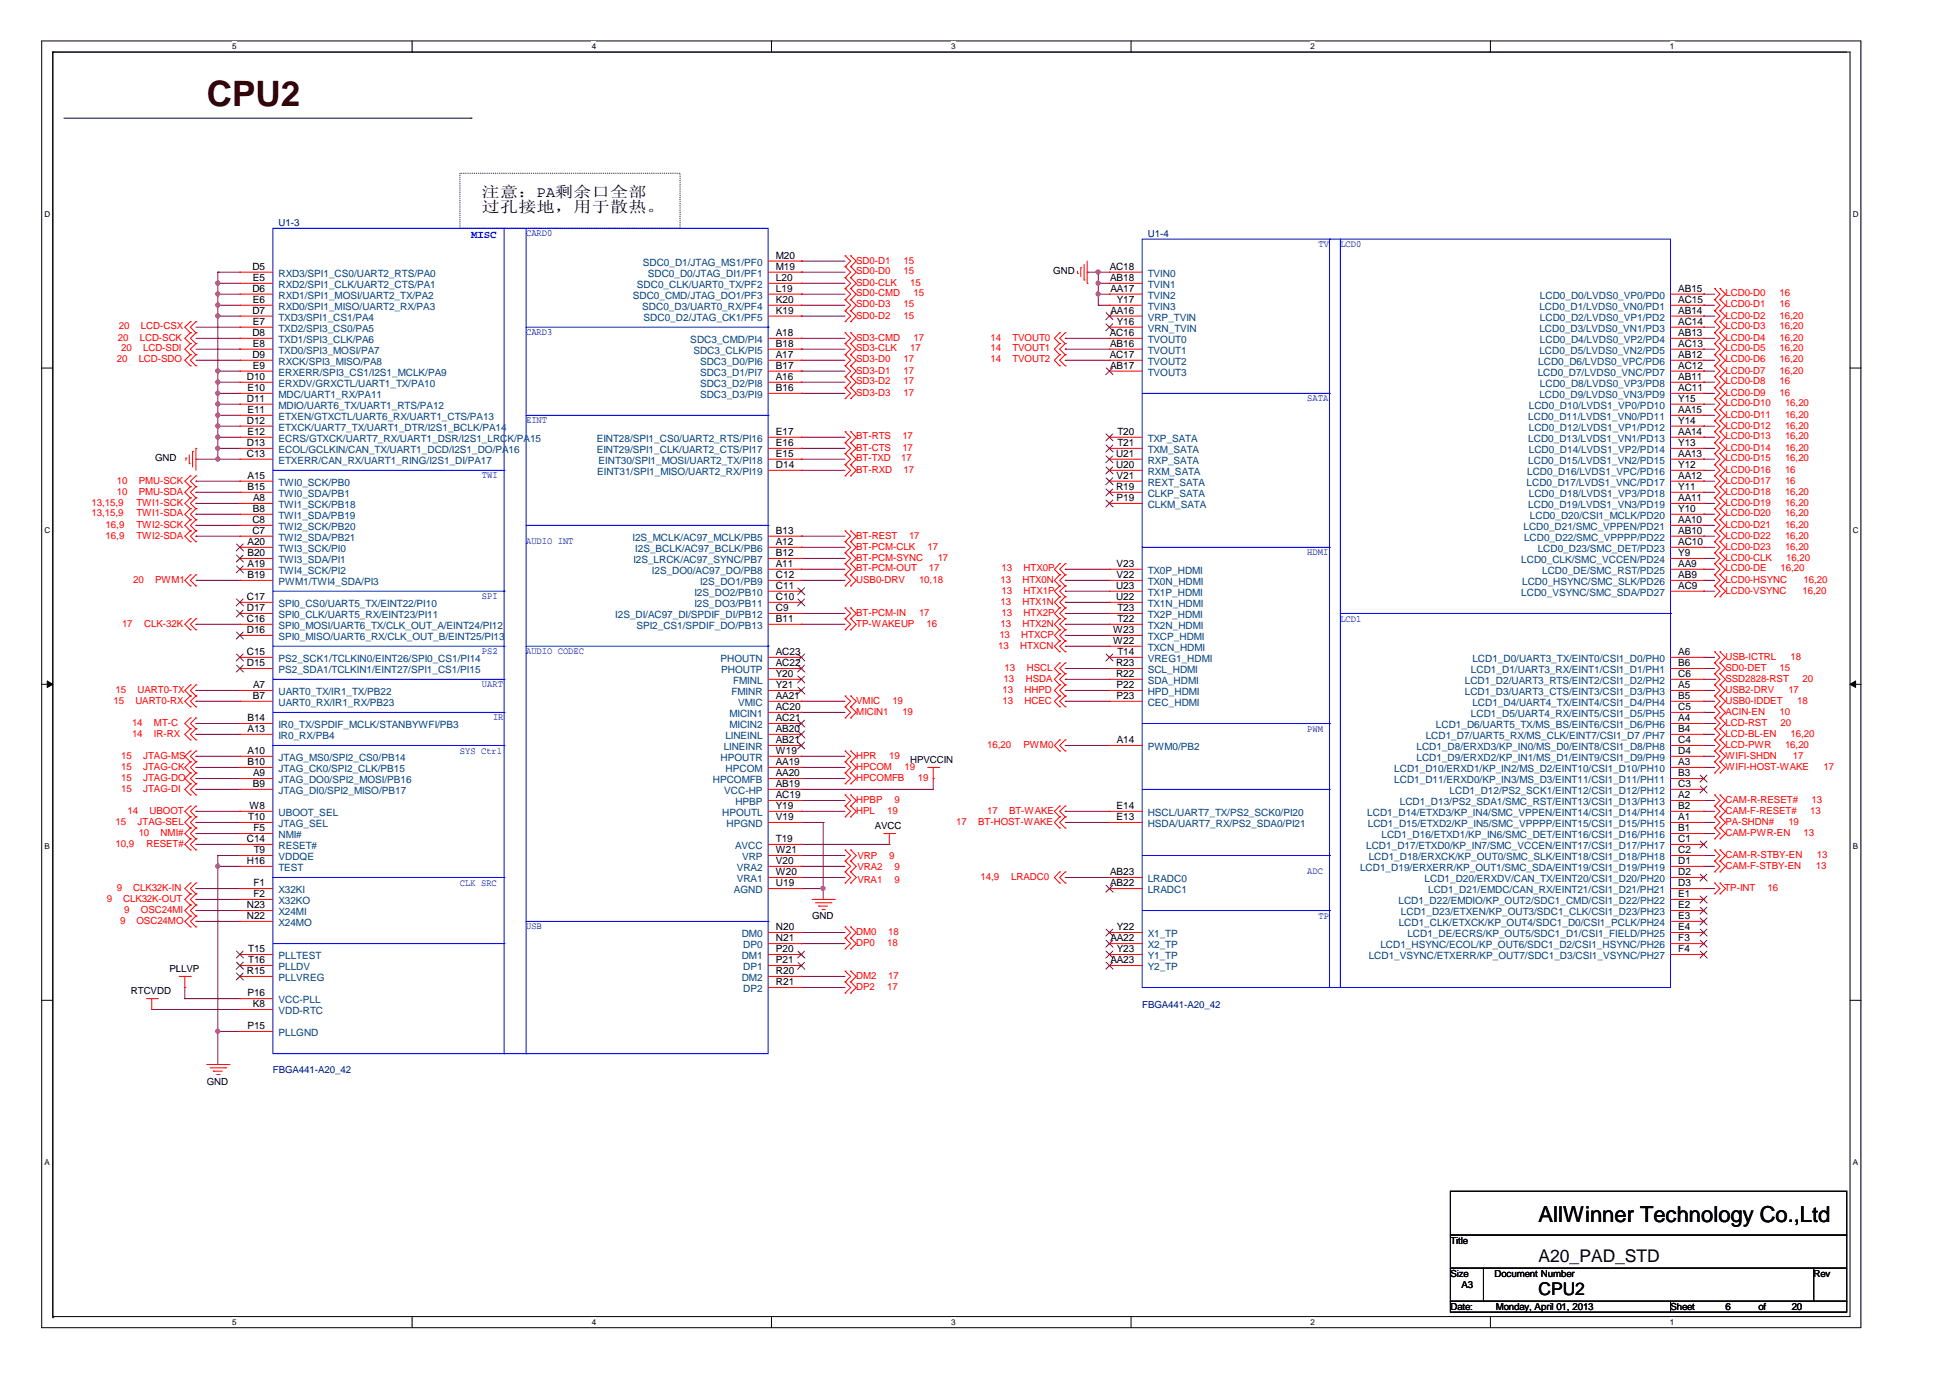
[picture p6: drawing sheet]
<svg xmlns="http://www.w3.org/2000/svg" width="297mm" height="210mm" viewBox="0 0 297 210" stroke-linecap="round" stroke-linejoin="round" font-family="sans-serif">
<defs><g id="words">
<text font-size="5.3" fill="#400000" x="31.5" y="16.2">CPU2</text>
<text font-size="3.3" x="234.4" y="186.1">AllWinner Technology Co.,Ltd</text>
<g font-size="2.7">
<text x="234.4" y="192.2">A20_PAD_STD</text>
<text x="234.4" y="197.2">CPU2</text>
</g>
<g font-size="2.3">
<text x="73.4" y="29.9">注意：PA剩余口全部</text>
<text x="73.4" y="32.3">过孔接地，用于散热。</text>
</g>
<text font-size="1.7" fill="#00f" x="71.8" y="36.2">MISC</text>
<g font-size="1.5" fill="#000080">
<text x="42.4" y="34.4">U1-3</text>
<text x="174.8" y="36.1">U1-4</text>
<text x="174" y="153.5">FBGA441-A20_42</text>
<text x="41.6" y="163.5">FBGA441-A20_42</text>
</g>
<g font-size="1.5" fill="#00f">
<text x="80.1" y="36">CARD0</text>
<text x="200.8" y="37.6">TV</text>
<text x="204.2" y="37.6">LCD0</text>
<text x="80.1" y="51.1">CARD3</text>
<text x="80.1" y="64.5">EINT</text>
<text x="199.1" y="61.1">SATA</text>
<text x="73.4" y="72.9">TWI</text>
<text x="80.1" y="82.9">AUDIO INT</text>
<text x="199.1" y="84.6">HDMI</text>
<text x="73.4" y="91.3">SPI</text>
<text x="204.2" y="94.7">LCD1</text>
<text x="73.4" y="99.7">PS2</text>
<text x="80.1" y="99.7">AUDIO CODEC</text>
<text x="73.4" y="104.7">UART</text>
<text x="75.1" y="109.7">IR</text>
<text x="199.1" y="111.4">PWM</text>
<text x="70.1" y="114.8">SYS Ctrl</text>
<text x="70.1" y="134.9">CLK SRC</text>
<text x="199.1" y="133.2">ADC</text>
<text x="80.1" y="141.6">USB</text>
<text x="200.8" y="139.9">TP</text>
</g>
<g font-size="1.5">
<text x="38.4" y="41.1">D5</text>
<text x="118.2" y="39.4">M20</text>
<text x="118.2" y="41.1">M19</text>
<text x="160.4" y="41.8">GND</text>
<text x="169" y="41.1">AC18</text>
<text x="38.4" y="44.4">D6</text>
<text x="38.4" y="47.8">D7</text>
<text x="38.5" y="42.8">E5</text>
<text x="38.5" y="46.1">E6</text>
<text x="118.2" y="44.4">L19</text>
<text x="118.2" y="42.8">L20</text>
<text x="118.2" y="46.1">K20</text>
<text x="118.2" y="47.8">K19</text>
<text x="169.1" y="42.8">AB18</text>
<text x="169.2" y="44.4">AA17</text>
<text x="169.2" y="47.8">AA16</text>
<text x="170.1" y="46.1">Y17</text>
<text x="255.7" y="44.4">AB15</text>
<text x="255.7" y="46.1">AC15</text>
<text x="255.7" y="47.8">AB14</text>
<text x="38.4" y="51.2">D8</text>
<text x="38.5" y="49.5">E7</text>
<text x="38.5" y="52.8">E8</text>
<text x="118.2" y="51.2">A18</text>
<text x="118.2" y="52.8">B18</text>
<text x="169" y="51.2">AC16</text>
<text x="169.1" y="52.8">AB16</text>
<text x="170.1" y="49.5">Y16</text>
<text x="255.7" y="49.5">AC14</text>
<text x="255.7" y="51.2">AB13</text>
<text x="255.7" y="52.8">AC13</text>
<text x="37.6" y="57.8">D10</text>
<text x="37.7" y="59.5">E10</text>
<text x="38.4" y="54.5">D9</text>
<text x="38.5" y="56.1">E9</text>
<text x="118.2" y="54.5">A17</text>
<text x="118.2" y="56.1">B17</text>
<text x="118.2" y="57.8">A16</text>
<text x="118.2" y="59.5">B16</text>
<text x="169" y="54.5">AC17</text>
<text x="169.1" y="56.1">AB17</text>
<text x="255.7" y="54.5">AB12</text>
<text x="255.7" y="57.8">AB11</text>
<text x="255.7" y="59.5">AC11</text>
<text x="255.7" y="56.1">AC12</text>
<text x="37.6" y="61.2">D11</text>
<text x="37.6" y="64.5">D12</text>
<text x="37.7" y="62.9">E11</text>
<text x="255.7" y="61.2">Y15</text>
<text x="255.7" y="62.9">AA15</text>
<text x="255.7" y="64.5">Y14</text>
<text x="23.6" y="70.3">GND</text>
<text x="37.6" y="67.9">D13</text>
<text x="37.6" y="69.6">C13</text>
<text x="37.7" y="66.2">E12</text>
<text x="118.2" y="66.2">E17</text>
<text x="118.2" y="67.9">E16</text>
<text x="118.2" y="69.6">E15</text>
<text x="118.2" y="71.3">D14</text>
<text x="170" y="69.6">U21</text>
<text x="170" y="71.3">U20</text>
<text x="170.2" y="66.2">T20</text>
<text x="170.2" y="67.9">T21</text>
<text x="255.7" y="66.2">AA14</text>
<text x="255.7" y="67.9">Y13</text>
<text x="255.7" y="69.6">AA13</text>
<text x="255.7" y="71.3">Y12</text>
<text x="37.7" y="74.6">B15</text>
<text x="37.7" y="72.9">A15</text>
<text x="38.5" y="77.9">B8</text>
<text x="38.6" y="76.3">A8</text>
<text x="170" y="74.6">R19</text>
<text x="170.1" y="72.9">V21</text>
<text x="170.1" y="76.3">P19</text>
<text x="255.7" y="72.9">AA12</text>
<text x="255.7" y="74.6">Y11</text>
<text x="255.7" y="76.3">AA11</text>
<text x="255.7" y="77.9">Y10</text>
<text x="37.7" y="83">A20</text>
<text x="38.4" y="79.6">C8</text>
<text x="38.4" y="81.3">C7</text>
<text x="118.2" y="81.3">B13</text>
<text x="118.2" y="83">A12</text>
<text x="255.7" y="81.3">AB10</text>
<text x="255.7" y="79.6">AA10</text>
<text x="255.7" y="83">AC10</text>
<text x="37.7" y="84.7">B20</text>
<text x="37.7" y="88">B19</text>
<text x="37.7" y="86.3">A19</text>
<text x="118.2" y="86.3">A11</text>
<text x="118.2" y="84.7">B12</text>
<text x="118.2" y="88">C12</text>
<text x="118.2" y="89.7">C11</text>
<text x="170" y="89.7">U23</text>
<text x="170.1" y="86.3">V23</text>
<text x="170.1" y="88">V22</text>
<text x="255.7" y="84.7">Y9</text>
<text x="255.7" y="86.3">AA9</text>
<text x="255.7" y="88">AB9</text>
<text x="255.7" y="89.7">AC9</text>
<text x="37.6" y="91.4">C17</text>
<text x="37.6" y="93.1">D17</text>
<text x="37.6" y="94.7">C16</text>
<text x="118.2" y="93.1">C9</text>
<text x="118.2" y="94.7">B11</text>
<text x="118.2" y="91.4">C10</text>
<text x="170" y="91.4">U22</text>
<text x="170.2" y="93.1">T23</text>
<text x="170.2" y="94.7">T22</text>
<text x="37.6" y="96.4">D16</text>
<text x="37.6" y="99.8">C15</text>
<text x="37.6" y="101.4">D15</text>
<text x="118.2" y="101.4">AC22</text>
<text x="118.2" y="99.8">AC23</text>
<text x="169.6" y="96.4">W23</text>
<text x="169.6" y="98.1">W22</text>
<text x="170" y="101.4">R23</text>
<text x="170.2" y="99.8">T14</text>
<text x="255.7" y="99.8">A6</text>
<text x="255.7" y="101.4">B6</text>
<text x="38.5" y="106.4">B7</text>
<text x="38.6" y="104.8">A7</text>
<text x="118.2" y="103.1">Y20</text>
<text x="118.2" y="104.8">Y21</text>
<text x="118.2" y="106.4">AA21</text>
<text x="170" y="103.1">R22</text>
<text x="170.1" y="104.8">P22</text>
<text x="170.1" y="106.4">P23</text>
<text x="255.7" y="106.4">B5</text>
<text x="255.7" y="103.1">C6</text>
<text x="255.7" y="104.8">A5</text>
<text x="37.7" y="109.8">B14</text>
<text x="37.7" y="111.5">A13</text>
<text x="118.2" y="108.1">AC20</text>
<text x="118.2" y="109.8">AC21</text>
<text x="118.2" y="111.5">AB20</text>
<text x="118.2" y="113.2">AB21</text>
<text x="170.1" y="113.2">A14</text>
<text x="255.7" y="108.1">C5</text>
<text x="255.7" y="109.8">A4</text>
<text x="255.7" y="111.5">B4</text>
<text x="255.7" y="113.2">C4</text>
<text x="37.7" y="116.5">B10</text>
<text x="37.7" y="114.8">A10</text>
<text x="38.5" y="119.9">B9</text>
<text x="38.6" y="118.2">A9</text>
<text x="118.2" y="118.2">AA20</text>
<text x="118.2" y="114.8">W19</text>
<text x="118.2" y="116.5">AA19</text>
<text x="118.2" y="119.9">AB19</text>
<text x="138.6" y="116.2">HPVCCIN</text>
<text x="255.7" y="114.8">D4</text>
<text x="255.7" y="116.5">A3</text>
<text x="255.7" y="118.2">B3</text>
<text x="255.7" y="119.9">C3</text>
<text x="37.8" y="124.9">T10</text>
<text x="38" y="123.2">W8</text>
<text x="118.2" y="121.6">AC19</text>
<text x="118.2" y="124.9">V19</text>
<text x="118.2" y="123.2">Y19</text>
<text x="170.1" y="123.2">E14</text>
<text x="170.1" y="124.9">E13</text>
<text x="255.7" y="121.6">A2</text>
<text x="255.7" y="124.9">A1</text>
<text x="255.7" y="123.2">B2</text>
<text x="37.6" y="131.6">H16</text>
<text x="37.6" y="128.2">C14</text>
<text x="38.6" y="126.6">F5</text>
<text x="38.7" y="129.9">T9</text>
<text x="118.2" y="128.2">T19</text>
<text x="118.2" y="131.6">V20</text>
<text x="118.2" y="129.9">W21</text>
<text x="133.3" y="126.3">AVCC</text>
<text x="255.7" y="128.2">C1</text>
<text x="255.7" y="129.9">C2</text>
<text x="255.7" y="126.6">B1</text>
<text x="255.7" y="131.6">D1</text>
<text x="38.6" y="135">F1</text>
<text x="38.6" y="136.6">F2</text>
<text x="118.2" y="133.3">W20</text>
<text x="118.2" y="135">U19</text>
<text x="169.1" y="133.3">AB23</text>
<text x="169.1" y="135">AB22</text>
<text x="255.7" y="133.3">D2</text>
<text x="255.7" y="135">D3</text>
<text x="255.7" y="136.6">E1</text>
<text x="37.6" y="138.3">N23</text>
<text x="37.6" y="140">N22</text>
<text x="118.2" y="141.7">N20</text>
<text x="118.2" y="143.4">N21</text>
<text x="123.7" y="140.1">GND</text>
<text x="169.2" y="143.4">AA22</text>
<text x="170.1" y="141.7">Y22</text>
<text x="255.7" y="138.3">E2</text>
<text x="255.7" y="141.7">E4</text>
<text x="255.7" y="143.4">F3</text>
<text x="255.7" y="140">E3</text>
<text x="25.8" y="148.1">PLLVP</text>
<text x="37.6" y="148.4">R15</text>
<text x="37.8" y="145">T15</text>
<text x="37.8" y="146.7">T16</text>
<text x="118.2" y="145">P20</text>
<text x="118.2" y="146.7">P21</text>
<text x="118.2" y="148.4">R20</text>
<text x="169.2" y="146.7">AA23</text>
<text x="170.1" y="145">Y23</text>
<text x="255.7" y="145">F4</text>
<text x="19.9" y="151.4">RTCVDD</text>
<text x="37.7" y="151.7">P16</text>
<text x="38.5" y="153.4">K8</text>
<text x="118.2" y="150">R21</text>
<text x="37.7" y="156.7">P15</text>
<text x="31.5" y="165.2">GND</text>
<text x="220.9" y="189.5">Title</text>
<text x="220.9" y="194.5">Size</text>
<text x="222.6" y="196.2">A3</text>
<text x="227.7" y="194.5">Document Number</text>
<text x="276.3" y="194.5">Rev</text>
<text x="220.9" y="199.6">Date:</text>
<text x="227.8" y="199.6">Monday, April 01, 2013</text>
<text x="254.5" y="199.6">Sheet</text>
<text x="262.8" y="199.6">6</text>
<text x="267.9" y="199.6">of</text>
<text x="272.9" y="199.6">20</text>
</g>
<g font-size="1.5" fill="#004080">
<text x="97.9" y="40.5">SDC0_D1/JTAG_MS1/PF0</text>
<text x="42.4" y="42.2">RXD3/SPI1_CS0/UART2_RTS/PA0</text>
<text x="42.4" y="43.9">RXD2/SPI1_CLK/UART2_CTS/PA1</text>
<text x="42.4" y="45.5">RXD1/SPI1_MOSI/UART2_TX/PA2</text>
<text x="42.4" y="47.2">RXD0/SPI1_MISO/UART2_RX/PA3</text>
<text x="96.4" y="45.5">SDC0_CMD/JTAG_DO1/PF3</text>
<text x="97" y="43.9">SDC0_CLK/UART0_TX/PF2</text>
<text x="97.8" y="47.2">SDC0_D3/UART0_RX/PF4</text>
<text x="98.7" y="42.2">SDC0_D0/JTAG_DI1/PF1</text>
<text x="174.8" y="42.2">TVIN0</text>
<text x="174.8" y="43.9">TVIN1</text>
<text x="174.8" y="45.5">TVIN2</text>
<text x="174.8" y="47.2">TVIN3</text>
<text x="234.5" y="47.2">LCD0_D1/LVDS0_VN0/PD1</text>
<text x="234.6" y="45.5">LCD0_D0/LVDS0_VP0/PD0</text>
<text x="42.4" y="48.9">TXD3/SPI1_CS1/PA4</text>
<text x="42.4" y="50.6">TXD2/SPI3_CS0/PA5</text>
<text x="42.4" y="52.3">TXD1/SPI3_CLK/PA6</text>
<text x="42.4" y="53.9">TXD0/SPI3_MOSI/PA7</text>
<text x="98" y="48.9">SDC0_D2/JTAG_CK1/PF5</text>
<text x="105.2" y="52.3">SDC3_CMD/PI4</text>
<text x="105.6" y="53.9">SDC3_CLK/PI5</text>
<text x="174.8" y="48.9">VRP_TVIN</text>
<text x="174.8" y="50.6">VRN_TVIN</text>
<text x="174.8" y="52.3">TVOUT0</text>
<text x="174.8" y="53.9">TVOUT1</text>
<text x="234.5" y="50.6">LCD0_D3/LVDS0_VN1/PD3</text>
<text x="234.5" y="53.9">LCD0_D5/LVDS0_VN2/PD5</text>
<text x="234.6" y="48.9">LCD0_D2/LVDS0_VP1/PD2</text>
<text x="234.6" y="52.3">LCD0_D4/LVDS0_VP2/PD4</text>
<text x="42.4" y="55.6">RXCK/SPI3_MISO/PA8</text>
<text x="42.4" y="57.2">ERXERR/SPI3_CS1/I2S1_MCLK/PA9</text>
<text x="42.4" y="58.9">ERXDV/GRXCTL/UART1_TX/PA10</text>
<text x="106.6" y="55.6">SDC3_D0/PI6</text>
<text x="106.6" y="57.2">SDC3_D1/PI7</text>
<text x="106.6" y="58.9">SDC3_D2/PI8</text>
<text x="174.8" y="55.6">TVOUT2</text>
<text x="174.8" y="57.2">TVOUT3</text>
<text x="234.2" y="57.2">LCD0_D7/LVDS0_VNC/PD7</text>
<text x="234.3" y="55.6">LCD0_D6/LVDS0_VPC/PD6</text>
<text x="234.6" y="58.9">LCD0_D8/LVDS0_VP3/PD8</text>
<text x="42.4" y="60.6">MDC/UART1_RX/PA11</text>
<text x="42.4" y="62.3">MDIO/UART6_TX/UART1_RTS/PA12</text>
<text x="42.4" y="64">ETXEN/GTXCTL/UART6_RX/UART1_CTS/PA13</text>
<text x="42.4" y="65.6">ETXCK/UART7_TX/UART1_DTR/I2S1_BCLK/PA14</text>
<text x="106.6" y="60.6">SDC3_D3/PI9</text>
<text x="232.8" y="64">LCD0_D11/LVDS1_VN0/PD11</text>
<text x="232.9" y="62.3">LCD0_D10/LVDS1_VP0/PD10</text>
<text x="232.9" y="65.6">LCD0_D12/LVDS1_VP1/PD12</text>
<text x="234.5" y="60.6">LCD0_D9/LVDS0_VN3/PD9</text>
<text x="42.4" y="67.3">ECRS/GTXCK/UART7_RX/UART1_DSR/I2S1_LRCK/PA15</text>
<text x="42.4" y="69">ECOL/GCLKIN/CAN_TX/UART1_DCD/I2S1_DO/PA16</text>
<text x="42.4" y="70.7">ETXERR/CAN_RX/UART1_RING/I2S1_DI/PA17</text>
<text x="90.9" y="67.3">EINT28/SPI1_CS0/UART2_RTS/PI16</text>
<text x="90.9" y="69">EINT29/SPI1_CLK/UART2_CTS/PI17</text>
<text x="91.2" y="70.7">EINT30/SPI1_MOSI/UART2_TX/PI18</text>
<text x="174.8" y="67.3">TXP_SATA</text>
<text x="174.8" y="69">TXM_SATA</text>
<text x="174.8" y="70.7">RXP_SATA</text>
<text x="232.8" y="67.3">LCD0_D13/LVDS1_VN1/PD13</text>
<text x="232.8" y="70.7">LCD0_D15/LVDS1_VN2/PD15</text>
<text x="232.9" y="69">LCD0_D14/LVDS1_VP2/PD14</text>
<text x="42.4" y="74">TWI0_SCK/PB0</text>
<text x="42.4" y="75.7">TWI0_SDA/PB1</text>
<text x="42.4" y="77.4">TWI1_SCK/PB18</text>
<text x="91" y="72.4">EINT31/SPI1_MISO/UART2_RX/PI19</text>
<text x="174.8" y="72.4">RXM_SATA</text>
<text x="174.8" y="74">REXT_SATA</text>
<text x="174.8" y="75.7">CLKP_SATA</text>
<text x="174.8" y="77.4">CLKM_SATA</text>
<text x="232.5" y="74">LCD0_D17/LVDS1_VNC/PD17</text>
<text x="232.6" y="72.4">LCD0_D16/LVDS1_VPC/PD16</text>
<text x="232.8" y="77.4">LCD0_D19/LVDS1_VN3/PD19</text>
<text x="232.9" y="75.7">LCD0_D18/LVDS1_VP3/PD18</text>
<text x="42.4" y="79.1">TWI1_SDA/PB19</text>
<text x="42.4" y="80.7">TWI2_SCK/PB20</text>
<text x="42.4" y="82.4">TWI2_SDA/PB21</text>
<text x="96.4" y="82.4">I2S_MCLK/AC97_MCLK/PB5</text>
<text x="232.1" y="80.7">LCD0_D21/SMC_VPPEN/PD21</text>
<text x="232.2" y="82.4">LCD0_D22/SMC_VPPPP/PD22</text>
<text x="233" y="79.1">LCD0_D20/CSI1_MCLK/PD20</text>
<text x="42.4" y="84.1">TWI3_SCK/PI0</text>
<text x="42.4" y="85.8">TWI3_SDA/PI1</text>
<text x="42.4" y="87.4">TWI4_SCK/PI2</text>
<text x="42.4" y="89.1">PWM1/TWI4_SDA/PI3</text>
<text x="96.5" y="85.8">I2S_LRCK/AC97_SYNC/PB7</text>
<text x="96.8" y="84.1">I2S_BCLK/AC97_BCLK/PB6</text>
<text x="99.3" y="87.4">I2S_DO0/AC97_DO/PB8</text>
<text x="106.6" y="89.1">I2S_DO1/PB9</text>
<text x="174.8" y="87.4">TX0P_HDMI</text>
<text x="174.8" y="89.1">TX0N_HDMI</text>
<text x="231.7" y="85.8">LCD0_CLK/SMC_VCCEN/PD24</text>
<text x="231.9" y="89.1">LCD0_HSYNC/SMC_SLK/PD26</text>
<text x="234.2" y="84.1">LCD0_D23/SMC_DET/PD23</text>
<text x="234.9" y="87.4">LCD0_DE/SMC_RST/PD25</text>
<text x="42.4" y="92.5">SPI0_CS0/UART5_TX/EINT22/PI10</text>
<text x="42.4" y="94.2">SPI0_CLK/UART5_RX/EINT23/PI11</text>
<text x="42.4" y="95.8">SPI0_MOSI/UART6_TX/CLK_OUT_A/EINT24/PI12</text>
<text x="93.7" y="94.2">I2S_DI/AC97_DI/SPDIF_DI/PB12</text>
<text x="96.9" y="95.8">SPI2_CS1/SPDIF_DO/PB13</text>
<text x="105.8" y="90.8">I2S_DO2/PB10</text>
<text x="105.8" y="92.5">I2S_DO3/PB11</text>
<text x="174.8" y="90.8">TX1P_HDMI</text>
<text x="174.8" y="92.5">TX1N_HDMI</text>
<text x="174.8" y="94.2">TX2P_HDMI</text>
<text x="174.8" y="95.8">TX2N_HDMI</text>
<text x="231.7" y="90.8">LCD0_VSYNC/SMC_SDA/PD27</text>
<text x="42.4" y="97.5">SPI0_MISO/UART6_RX/CLK_OUT_B/EINT25/PI13</text>
<text x="42.4" y="100.9">PS2_SCK1/TCLKIN0/EINT26/SPI0_CS1/PI14</text>
<text x="109.8" y="100.9">PHOUTN</text>
<text x="174.8" y="97.5">TXCP_HDMI</text>
<text x="174.8" y="99.2">TXCN_HDMI</text>
<text x="174.8" y="100.9">VREG1_HDMI</text>
<text x="224.3" y="100.9">LCD1_D0/UART3_TX/EINT0/CSI1_D0/PH0</text>
<text x="42.4" y="102.5">PS2_SDA1/TCLKIN1/EINT27/SPI1_CS1/PI15</text>
<text x="42.4" y="105.9">UART0_TX/IR1_TX/PB22</text>
<text x="42.4" y="107.5">UART0_RX/IR1_RX/PB23</text>
<text x="109.9" y="102.5">PHOUTP</text>
<text x="111.4" y="105.9">FMINR</text>
<text x="111.7" y="104.2">FMINL</text>
<text x="112.4" y="107.5">VMIC</text>
<text x="174.8" y="102.5">SCL_HDMI</text>
<text x="174.8" y="104.2">SDA_HDMI</text>
<text x="174.8" y="105.9">HPD_HDMI</text>
<text x="174.8" y="107.5">CEC_HDMI</text>
<text x="223.1" y="104.2">LCD1_D2/UART3_RTS/EINT2/CSI1_D2/PH2</text>
<text x="223.1" y="105.9">LCD1_D3/UART3_CTS/EINT3/CSI1_D3/PH3</text>
<text x="224.1" y="102.5">LCD1_D1/UART3_RX/EINT1/CSI1_D1/PH1</text>
<text x="224.3" y="107.5">LCD1_D4/UART4_TX/EINT4/CSI1_D4/PH4</text>
<text x="42.4" y="110.9">IR0_TX/SPDIF_MCLK/STANBYWFI/PB3</text>
<text x="42.4" y="112.6">IR0_RX/PB4</text>
<text x="110.5" y="112.6">LINEINL</text>
<text x="111.1" y="109.2">MICIN1</text>
<text x="111.1" y="110.9">MICIN2</text>
<text x="217.2" y="112.6">LCD1_D7/UART5_RX/MS_CLK/EINT7/CSI1_D7 /PH7</text>
<text x="218.7" y="110.9">LCD1_D6/UART5_TX/MS_BS/EINT6/CSI1_D6/PH6</text>
<text x="224.1" y="109.2">LCD1_D5/UART4_RX/EINT5/CSI1_D5/PH5</text>
<text x="42.4" y="115.9">JTAG_MS0/SPI2_CS0/PB14</text>
<text x="42.4" y="117.6">JTAG_CK0/SPI2_CLK/PB15</text>
<text x="42.4" y="119.3">JTAG_DO0/SPI2_MOSI/PB16</text>
<text x="108.6" y="119.3">HPCOMFB</text>
<text x="109.8" y="115.9">HPOUTR</text>
<text x="110.2" y="114.3">LINEINR</text>
<text x="110.5" y="117.6">HPCOM</text>
<text x="174.8" y="114.3">PWM0/PB2</text>
<text x="212.4" y="117.6">LCD1_D10/ERXD1/KP_IN2/MS_D2/EINT10/CSI1_D10/PH10</text>
<text x="212.4" y="119.3">LCD1_D11/ERXD0/KP_IN3/MS_D3/EINT11/CSI1_D11/PH11</text>
<text x="215.8" y="114.3">LCD1_D8/ERXD3/KP_IN0/MS_D0/EINT8/CSI1_D8/PH8</text>
<text x="215.8" y="115.9">LCD1_D9/ERXD2/KP_IN1/MS_D1/EINT9/CSI1_D9/PH9</text>
<text x="42.4" y="121">JTAG_DI0/SPI2_MISO/PB17</text>
<text x="42.4" y="126">JTAG_SEL</text>
<text x="42.4" y="124.3">UBOOT_SEL</text>
<text x="110" y="124.3">HPOUTL</text>
<text x="110.3" y="121">VCC-HP</text>
<text x="110.7" y="126">HPGND</text>
<text x="112" y="122.7">HPBP</text>
<text x="174.8" y="124.3">HSCL/UART7_TX/PS2_SCK0/PI20</text>
<text x="174.8" y="126">HSDA/UART7_RX/PS2_SDA0/PI21</text>
<text x="208.3" y="124.3">LCD1_D14/ETXD3/KP_IN4/SMC_VPPEN/EINT14/CSI1_D14/PH14</text>
<text x="208.4" y="126">LCD1_D15/ETXD2/KP_IN5/SMC_VPPPP/EINT15/CSI1_D15/PH15</text>
<text x="213.2" y="122.7">LCD1_D13/PS2_SDA1/SMC_RST/EINT13/CSI1_D13/PH13</text>
<text x="220.8" y="121">LCD1_D12/PS2_SCK1/EINT12/CSI1_D12/PH12</text>
<text x="42.4" y="131">VDDQE</text>
<text x="42.4" y="127.7">NMI#</text>
<text x="42.4" y="129.3">RESET#</text>
<text x="112" y="129.3">AVCC</text>
<text x="113" y="131">VRP</text>
<text x="208.1" y="129.3">LCD1_D17/ETXD0/KP_IN7/SMC_VCCEN/EINT17/CSI1_D17/PH17</text>
<text x="208.5" y="131">LCD1_D18/ERXCK/KP_OUT0/SMC_SLK/EINT18/CSI1_D18/PH18</text>
<text x="210.4" y="127.7">LCD1_D16/ETXD1/KP_IN6/SMC_DET/EINT16/CSI1_D16/PH16</text>
<text x="42.4" y="132.7">TEST</text>
<text x="42.4" y="136.1">X32KI</text>
<text x="42.4" y="137.7">X32KO</text>
<text x="111.8" y="136.1">AGND</text>
<text x="112.2" y="134.4">VRA1</text>
<text x="112.2" y="132.7">VRA2</text>
<text x="174.8" y="134.4">LRADC0</text>
<text x="174.8" y="136.1">LRADC1</text>
<text x="207.2" y="132.7">LCD1_D19/ERXERR/KP_OUT1/SMC_SDA/EINT19/CSI1_D19/PH19</text>
<text x="213" y="137.7">LCD1_D22/EMDIO/KP_OUT2/SDC1_CMD/CSI1_D22/PH22</text>
<text x="217" y="134.4">LCD1_D20/ERXDV/CAN_TX/EINT20/CSI1_D20/PH20</text>
<text x="217.6" y="136.1">LCD1_D21/EMDC/CAN_RX/EINT21/CSI1_D21/PH21</text>
<text x="42.4" y="139.4">X24MI</text>
<text x="42.4" y="141.1">X24MO</text>
<text x="113" y="142.8">DM0</text>
<text x="174.8" y="142.8">X1_TP</text>
<text x="213.1" y="141.1">LCD1_CLK/ETXCK/KP_OUT4/SDC1_D0/CSI1_PCLK/PH24</text>
<text x="213.4" y="139.4">LCD1_D23/ETXEN/KP_OUT3/SDC1_CLK/CSI1_D23/PH23</text>
<text x="214.4" y="142.8">LCD1_DE/ECRS/KP_OUT5/SDC1_D1/CSI1_FIELD/PH25</text>
<text x="42.4" y="146.1">PLLTEST</text>
<text x="42.4" y="147.8">PLLDV</text>
<text x="42.4" y="149.5">PLLVREG</text>
<text x="113" y="146.1">DM1</text>
<text x="113" y="149.5">DM2</text>
<text x="113.2" y="144.5">DP0</text>
<text x="113.2" y="147.8">DP1</text>
<text x="174.8" y="144.5">X2_TP</text>
<text x="174.8" y="146.1">Y1_TP</text>
<text x="174.8" y="147.8">Y2_TP</text>
<text x="208.5" y="146.1">LCD1_VSYNC/ETXERR/KP_OUT7/SDC1_D3/CSI1_VSYNC/PH27</text>
<text x="210.3" y="144.5">LCD1_HSYNC/ECOL/KP_OUT6/SDC1_D2/CSI1_HSYNC/PH26</text>
<text x="42.4" y="154.5">VDD-RTC</text>
<text x="42.4" y="152.8">VCC-PLL</text>
<text x="113.2" y="151.1">DP2</text>
<text x="42.4" y="157.8">PLLGND</text>
</g>
<g font-size="1.5" fill="#f00">
<text x="130.4" y="40.1">SD0-D1</text>
<text x="130.4" y="41.8">SD0-D0</text>
<text x="137.6" y="40.1">15</text>
<text x="137.6" y="41.8">15</text>
<text x="130.4" y="43.5">SD0-CLK</text>
<text x="130.4" y="45.1">SD0-CMD</text>
<text x="130.4" y="46.8">SD0-D3</text>
<text x="137.6" y="46.8">15</text>
<text x="138.6" y="43.5">15</text>
<text x="139.1" y="45.1">15</text>
<text x="262.8" y="45.1">LCD0-D0</text>
<text x="262.8" y="46.8">LCD0-D1</text>
<text x="271.1" y="45.1">16</text>
<text x="271.1" y="46.8">16</text>
<text x="17.9" y="51.9">20</text>
<text x="18.1" y="50.2">20</text>
<text x="18.5" y="53.5">20</text>
<text x="21.3" y="51.9">LCD-SCK</text>
<text x="21.5" y="50.2">LCD-CSX</text>
<text x="21.8" y="53.5">LCD-SDI</text>
<text x="130.4" y="48.5">SD0-D2</text>
<text x="130.4" y="51.9">SD3-CMD</text>
<text x="130.4" y="53.5">SD3-CLK</text>
<text x="137.6" y="48.5">15</text>
<text x="138.6" y="53.5">17</text>
<text x="139.1" y="51.9">17</text>
<text x="150.9" y="51.9">14</text>
<text x="150.9" y="53.5">14</text>
<text x="154.2" y="51.9">TVOUT0</text>
<text x="154.2" y="53.5">TVOUT1</text>
<text x="262.8" y="48.5">LCD0-D2</text>
<text x="262.8" y="50.2">LCD0-D3</text>
<text x="262.8" y="51.9">LCD0-D4</text>
<text x="262.8" y="53.5">LCD0-D5</text>
<text x="271.1" y="48.5">16,20</text>
<text x="271.1" y="50.2">16,20</text>
<text x="271.1" y="51.9">16,20</text>
<text x="271.1" y="53.5">16,20</text>
<text x="17.8" y="55.2">20</text>
<text x="21.1" y="55.2">LCD-SDO</text>
<text x="130.4" y="58.6">SD3-D2</text>
<text x="130.4" y="55.2">SD3-D0</text>
<text x="130.4" y="56.9">SD3-D1</text>
<text x="137.6" y="58.6">17</text>
<text x="137.6" y="55.2">17</text>
<text x="137.6" y="56.9">17</text>
<text x="150.9" y="55.2">14</text>
<text x="154.2" y="55.2">TVOUT2</text>
<text x="262.8" y="55.2">LCD0-D6</text>
<text x="262.8" y="56.9">LCD0-D7</text>
<text x="262.8" y="58.6">LCD0-D8</text>
<text x="271.1" y="55.2">16,20</text>
<text x="271.1" y="56.9">16,20</text>
<text x="271.1" y="58.6">16</text>
<text x="130.4" y="60.3">SD3-D3</text>
<text x="137.6" y="60.3">17</text>
<text x="262.8" y="60.3">LCD0-D9</text>
<text x="262.8" y="61.9">LCD0-D10</text>
<text x="262.8" y="63.6">LCD0-D11</text>
<text x="262.8" y="65.3">LCD0-D12</text>
<text x="271.1" y="60.3">16</text>
<text x="271.9" y="61.9">16,20</text>
<text x="271.9" y="63.6">16,20</text>
<text x="271.9" y="65.3">16,20</text>
<text x="130.4" y="72">BT-RXD</text>
<text x="130.4" y="70.3">BT-TXD</text>
<text x="130.4" y="68.6">BT-CTS</text>
<text x="130.4" y="66.9">BT-RTS</text>
<text x="137.3" y="70.3">17</text>
<text x="137.5" y="68.6">17</text>
<text x="137.5" y="66.9">17</text>
<text x="137.6" y="72">17</text>
<text x="262.8" y="72">LCD0-D16</text>
<text x="262.8" y="66.9">LCD0-D13</text>
<text x="262.8" y="68.6">LCD0-D14</text>
<text x="262.8" y="70.3">LCD0-D15</text>
<text x="271.9" y="72">16</text>
<text x="271.9" y="66.9">16,20</text>
<text x="271.9" y="68.6">16,20</text>
<text x="271.9" y="70.3">16,20</text>
<text x="13.9" y="77">13,15,9</text>
<text x="17.8" y="73.7">10</text>
<text x="17.8" y="75.3">10</text>
<text x="20.8" y="77">TWI1-SCK</text>
<text x="21.1" y="73.7">PMU-SCK</text>
<text x="21.1" y="75.3">PMU-SDA</text>
<text x="262.8" y="73.7">LCD0-D17</text>
<text x="262.8" y="75.3">LCD0-D18</text>
<text x="262.8" y="77">LCD0-D19</text>
<text x="271.9" y="73.7">16</text>
<text x="271.9" y="75.3">16,20</text>
<text x="271.9" y="77">16,20</text>
<text x="13.9" y="78.7">13,15,9</text>
<text x="16.1" y="80.4">16,9</text>
<text x="16.1" y="82.1">16,9</text>
<text x="20.8" y="80.4">TWI2-SCK</text>
<text x="20.8" y="82.1">TWI2-SDA</text>
<text x="20.8" y="78.7">TWI1-SDA</text>
<text x="130.4" y="82.1">BT-REST</text>
<text x="130.4" y="83.7">BT-PCM-CLK</text>
<text x="138.5" y="82.1">17</text>
<text x="141.3" y="83.7">17</text>
<text x="262.8" y="78.7">LCD0-D20</text>
<text x="262.8" y="80.4">LCD0-D21</text>
<text x="262.8" y="82.1">LCD0-D22</text>
<text x="262.8" y="83.7">LCD0-D23</text>
<text x="271.9" y="78.7">16,20</text>
<text x="271.9" y="80.4">16,20</text>
<text x="271.9" y="82.1">16,20</text>
<text x="271.9" y="83.7">16,20</text>
<text x="20.3" y="88.7">20</text>
<text x="23.6" y="88.7">PWM1</text>
<text x="130.4" y="88.7">USB0-DRV</text>
<text x="130.4" y="85.4">BT-PCM-SYNC</text>
<text x="130.4" y="87.1">BT-PCM-OUT</text>
<text x="140" y="88.7">10,18</text>
<text x="141.5" y="87.1">17</text>
<text x="142.8" y="85.4">17</text>
<text x="152.4" y="88.7">13</text>
<text x="152.6" y="87.1">13</text>
<text x="155.7" y="88.7">HTX0N</text>
<text x="155.9" y="87.1">HTX0P</text>
<text x="262.8" y="85.4">LCD0-CLK</text>
<text x="262.8" y="87.1">LCD0-DE</text>
<text x="262.8" y="88.7">LCD0-HSYNC</text>
<text x="271.2" y="87.1">16,20</text>
<text x="272.1" y="85.4">16,20</text>
<text x="274.7" y="88.7">16,20</text>
<text x="18.6" y="95.4">17</text>
<text x="22" y="95.4">CLK-32K</text>
<text x="130.4" y="95.4">TP-WAKEUP</text>
<text x="130.4" y="93.8">BT-PCM-IN</text>
<text x="140" y="93.8">17</text>
<text x="141.1" y="95.4">16</text>
<text x="152.4" y="92.1">13</text>
<text x="152.4" y="95.4">13</text>
<text x="152.6" y="90.4">13</text>
<text x="152.6" y="93.8">13</text>
<text x="155.7" y="92.1">HTX1N</text>
<text x="155.7" y="95.4">HTX2N</text>
<text x="155.9" y="90.4">HTX1P</text>
<text x="155.9" y="93.8">HTX2P</text>
<text x="262.8" y="90.4">LCD0-VSYNC</text>
<text x="274.6" y="90.4">16,20</text>
<text x="152.1" y="98.8">13</text>
<text x="152.2" y="97.1">13</text>
<text x="155.4" y="98.8">HTXCN</text>
<text x="155.6" y="97.1">HTXCP</text>
<text x="262.8" y="100.5">USB-ICTRL</text>
<text x="272.8" y="100.5">18</text>
<text x="17.3" y="107.2">15</text>
<text x="17.6" y="105.5">15</text>
<text x="20.6" y="107.2">UART0-RX</text>
<text x="21" y="105.5">UART0-TX</text>
<text x="130.4" y="107.2">VMIC</text>
<text x="135.9" y="107.2">19</text>
<text x="152.7" y="105.5">13</text>
<text x="152.7" y="107.2">13</text>
<text x="152.9" y="103.8">13</text>
<text x="153" y="102.2">13</text>
<text x="156.1" y="105.5">HHPD</text>
<text x="156.1" y="107.2">HCEC</text>
<text x="156.3" y="103.8">HSDA</text>
<text x="156.4" y="102.2">HSCL</text>
<text x="262.8" y="102.2">SD0-DET</text>
<text x="262.8" y="105.5">USB2-DRV</text>
<text x="262.8" y="107.2">USB0-IDDET</text>
<text x="262.8" y="103.8">SSD2828-RST</text>
<text x="271.1" y="102.2">15</text>
<text x="272.4" y="105.5">17</text>
<text x="273.8" y="107.2">18</text>
<text x="274.6" y="103.8">20</text>
<text x="20.1" y="112.2">14</text>
<text x="20.1" y="110.5">14</text>
<text x="23.5" y="112.2">IR-RX</text>
<text x="23.5" y="110.5">MT-C</text>
<text x="130.4" y="108.9">MICIN1</text>
<text x="137.5" y="108.9">19</text>
<text x="150.4" y="113.9">16,20</text>
<text x="155.9" y="113.9">PWM0</text>
<text x="262.8" y="113.9">LCD-PWR</text>
<text x="262.8" y="108.9">ACIN-EN</text>
<text x="262.8" y="112.2">LCD-BL-EN</text>
<text x="262.8" y="110.5">LCD-RST</text>
<text x="271.1" y="108.9">10</text>
<text x="271.2" y="110.5">20</text>
<text x="271.9" y="113.9">16,20</text>
<text x="272.8" y="112.2">16,20</text>
<text x="18.5" y="115.6">15</text>
<text x="18.5" y="117.2">15</text>
<text x="18.5" y="118.9">15</text>
<text x="21.8" y="115.6">JTAG-MS</text>
<text x="21.8" y="117.2">JTAG-CK</text>
<text x="21.8" y="118.9">JTAG-DO</text>
<text x="130.4" y="115.6">HPR</text>
<text x="130.4" y="117.2">HPCOM</text>
<text x="130.4" y="118.9">HPCOMFB</text>
<text x="135.5" y="115.6">19</text>
<text x="137.8" y="117.2">19</text>
<text x="139.8" y="118.9">19</text>
<text x="262.8" y="115.6">WIFI-SHDN</text>
<text x="262.8" y="117.2">WIFI-HOST-WAKE</text>
<text x="273.1" y="115.6">17</text>
<text x="277.8" y="117.2">17</text>
<text x="17.6" y="125.6">15</text>
<text x="18.5" y="120.6">15</text>
<text x="19.4" y="124">14</text>
<text x="21" y="125.6">JTAG-SEL</text>
<text x="21.8" y="120.6">JTAG-DI</text>
<text x="22.8" y="124">UBOOT</text>
<text x="130.4" y="124">HPL</text>
<text x="130.4" y="122.3">HPBP</text>
<text x="135.1" y="124">19</text>
<text x="136.3" y="122.3">9</text>
<text x="145.7" y="125.6">17</text>
<text x="149" y="125.6">BT-HOST-WAKE</text>
<text x="150.4" y="124">17</text>
<text x="153.7" y="124">BT-WAKE</text>
<text x="262.8" y="122.3">CAM-R-RESET#</text>
<text x="262.8" y="125.6">PA-SHDN#</text>
<text x="262.8" y="124">CAM-F-RESET#</text>
<text x="272.4" y="125.6">19</text>
<text x="275.8" y="124">13</text>
<text x="275.9" y="122.3">13</text>
<text x="17.6" y="129">10,9</text>
<text x="21.1" y="127.3">10</text>
<text x="22.3" y="129">RESET#</text>
<text x="24.5" y="127.3">NMI#</text>
<text x="130.6" y="130.8">VRP</text>
<text x="135.5" y="130.8">9</text>
<text x="262.8" y="130.7">CAM-R-STBY-EN</text>
<text x="262.8" y="127.3">CAM-PWR-EN</text>
<text x="274.7" y="127.3">13</text>
<text x="276.8" y="130.7">13</text>
<text x="16.3" y="137.3">9</text>
<text x="17.8" y="135.7">9</text>
<text x="18.8" y="137.3">CLK32K-OUT</text>
<text x="20.3" y="135.7">CLK32K-IN</text>
<text x="130.6" y="134.5">VRA1</text>
<text x="130.6" y="132.5">VRA2</text>
<text x="136.3" y="134.5">9</text>
<text x="136.3" y="132.5">9</text>
<text x="149.4" y="134">14,9</text>
<text x="154.1" y="134">LRADC0</text>
<text x="262.7" y="135.7">TP-INT</text>
<text x="262.8" y="132.3">CAM-F-STBY-EN</text>
<text x="269.2" y="135.7">16</text>
<text x="276.6" y="132.3">13</text>
<text x="18.3" y="140.7">9</text>
<text x="18.9" y="139">9</text>
<text x="20.8" y="140.7">OSC24MO</text>
<text x="21.5" y="139">OSC24MI</text>
<text x="130.4" y="142.4">DM0</text>
<text x="135.3" y="142.4">18</text>
<text x="130.4" y="149.1">DM2</text>
<text x="130.4" y="144.1">DP0</text>
<text x="135.1" y="144.1">18</text>
<text x="135.3" y="149.1">17</text>
<text x="130.4" y="150.8">DP2</text>
<text x="135.1" y="150.8">17</text>
</g>
<g font-size="1.2">
<text x="35.4" y="7.5">5</text>
<text x="90.1" y="7.5">4</text>
<text x="144.9" y="7.5">3</text>
<text x="199.6" y="7.5">2</text>
<text x="254.4" y="7.5">1</text>
<text x="6.8" y="33.1">D</text>
<text x="282.2" y="33.1">D</text>
<text x="6.8" y="81.2">C</text>
<text x="282.2" y="81.2">C</text>
<text x="6.8" y="129.4">B</text>
<text x="282.2" y="129.4">B</text>
<text x="6.8" y="177.5">A</text>
<text x="282.2" y="177.5">A</text>
<text x="35.4" y="201.8">5</text>
<text x="90.1" y="201.8">4</text>
<text x="144.9" y="201.8">3</text>
<text x="199.6" y="201.8">2</text>
<text x="254.4" y="201.8">1</text>
</g>
</g></defs>
<path d="M6.3 6.2h277.2v196h-277.2zM8 7.9h273.8v192.6h-273.8z" fill="none" stroke="#000" stroke-width=".15"/>
<g fill="#fff">
<path d="M35.4 6.4h.6v1.4h-.6z"/>
<path d="M35.4 200.7h.6v1.4h-.6z"/>
</g>
<path d="M62.8 6.2v1.7M62.8 200.5v1.7" fill="none" stroke="#000" stroke-width=".15"/>
<g fill="#fff">
<path d="M90.1 6.4h.7v1.4h-.7z"/>
<path d="M90.1 200.7h.7v1.4h-.7z"/>
</g>
<path d="M117.5 6.2v1.7M117.5 200.5v1.7" fill="none" stroke="#000" stroke-width=".15"/>
<g fill="#fff">
<path d="M144.9 6.4h.6v1.4h-.6z"/>
<path d="M144.9 200.7h.6v1.4h-.6z"/>
</g>
<path d="M172.3 6.2v1.7M172.3 200.5v1.7" fill="none" stroke="#000" stroke-width=".15"/>
<g fill="#fff">
<path d="M199.6 6.4h.7v1.4h-.7z"/>
<path d="M199.6 200.7h.7v1.4h-.7z"/>
</g>
<path d="M227 6.2v1.7M227 200.5v1.7" fill="none" stroke="#000" stroke-width=".15"/>
<g fill="#fff">
<path d="M254.4 6.4h.6v1.4h-.6z"/>
<path d="M254.4 200.7h.6v1.4h-.6z"/>
<path d="M6.8 31.9h.8v1.4h-.8z"/>
<path d="M282.2 31.9h.9v1.4h-.9z"/>
<path d="M6.8 80.1h.8v1.4h-.8z"/>
<path d="M282.2 80.1h.9v1.4h-.9z"/>
</g>
<path d="M6.3 56.1h1.7M281.8 56.1h1.7" fill="none" stroke="#000" stroke-width=".15"/>
<g fill="#fff">
<path d="M6.8 128.2h.7v1.4h-.7z"/>
<path d="M282.2 128.2h.8v1.4h-.8z"/>
</g>
<path d="M6.3 104.2h1.7M281.8 104.2h1.7" fill="none" stroke="#000" stroke-width=".15"/>
<g fill="#000" stroke="#000" stroke-width=".15">
<path d="M7.2 103.7l.8 .5-.8 .5z" fill-rule="evenodd"/>
<path d="M281.8 104.2l.9-.5v1z" fill-rule="evenodd"/>
</g>
<g fill="#fff">
<path d="M6.8 176.4h.7v1.4h-.7z"/>
<path d="M282.2 176.4h.8v1.4h-.8z"/>
</g>
<g fill="none" stroke="#000" stroke-width=".15">
<path d="M8 7.9h.1M8 7.9v192.8M8 7.9h273.3M9.7 18h62.1M71.8 18h.1M6.3 152.4h1.7M281.8 152.4h1.7M220.9 181.5h60.4v6.6h-60.4zM220.9 188.1h60.4v5.1h-60.4zM220.9 193.2h5.1v5h-5.1zM220.9 198.2h33.6v1.7h-33.6zM226 193.2h50.3v5h-50.3z"/>
<path d="M254.5 198.2h26.8v1.7h-26.8zM276.3 193.2h5v5h-5zM8 200.7h.1"/>
</g>
<path d="M70.1 26.4h33.5v8.4h-33.5z" fill="none" stroke="#000" stroke-width=".15" stroke-dasharray="0 .3"/>
<g fill="none" stroke="#800040" stroke-width=".15">
<path d="M122 39.8h.1M122 39.8h6.7M29.8 53.2h6.7M29.8 54.9h6.7M29.8 51.5h6.7M29.8 49.8h6.7M33.2 58.2h.1M33.2 59.9h.1M33.2 56.5h.1M33.2 41.5h.1M33.2 48.1h.1M33.2 46.5h.1"/>
<path d="M33.2 44.8h.1M33.2 43.2h.1M33.2 56.5h3.3M33.2 58.2h3.3M33.2 46.5h3.3M33.2 48.1h3.3M33.2 41.5h3.3M33.2 43.2h3.3M33.2 44.8h3.3M33.2 59.9h3.3M33.2 41.5v28.4M36.5 49.8h.1"/>
<path d="M36.5 51.5h.1M36.5 53.2h.1M36.5 54.9h.1M122 46.5h.1M122 48.1h.1M122 41.5h.1M122 43.2h.1M122 44.8h.1M122 51.5h.1M122 53.2h.1M122 54.9h.1M122 56.5h.1"/>
<path d="M122 58.2h.1M122 59.9h.1M122 53.2h6.7M122 54.9h6.7M122 56.5h6.7M122 58.2h6.7M122 46.5h6.7M122 48.1h6.7M122 41.5h6.7M122 43.2h6.7M122 44.8h6.7M122 51.5h6.7"/>
<path d="M122 59.9h6.7M162.3 51.5h.1M162.3 53.2h.1M162.3 54.9h.1M162.3 53.2h6.7M162.3 54.9h6.7M162.3 51.5h6.7M165.6 41.5h.1M165.6 41.5h3.4M167.3 46.5h.1M167.3 44.8h.1M167.3 43.2h.1"/>
<path d="M167.3 41.5h.1M167.3 46.5h1.7M167.3 43.2h1.7M167.3 44.8h1.7M167.3 41.5v5M259.5 53.2h.1M259.5 54.9h.1M259.5 56.5h.1M259.5 58.2h.1M259.5 59.9h.1M259.5 44.8h.1M259.5 46.5h.1"/>
<path d="M259.5 48.1h.1M259.5 49.8h.1M259.5 51.5h.1M259.5 53.2h1.7M259.5 54.9h1.7M259.5 56.5h1.7M259.5 58.2h1.7M259.5 46.5h1.7M259.5 48.1h1.7M259.5 44.8h1.7M259.5 51.5h1.7M259.5 59.9h1.7"/>
<path d="M259.5 49.8h1.7M29.8 73.3h.1M29.8 75h.1M29.8 76.7h.1M29.8 78.3h.1M29.8 69.9h.1M29.8 76.7h6.7M29.8 78.3h6.7M29.8 69.9h6.7M29.8 73.3h6.7M29.8 75h6.7M33.2 64.9h.1"/>
<path d="M33.2 66.6h.1M33.2 68.3h.1M33.2 69.9h.1M33.2 61.6h.1M33.2 63.3h.1M33.2 61.6h3.3M33.2 63.3h3.3M33.2 64.9h3.3M33.2 66.6h3.3M33.2 68.3h3.3M122 68.3h.1M122 71.6h.1"/>
<path d="M122 69.9h.1M122 66.6h.1M122 66.6h6.7M122 68.3h6.7M122 69.9h6.7M122 71.6h6.7M259.5 76.7h.1M259.5 78.3h.1M259.5 61.6h.1M259.5 63.3h.1M259.5 64.9h.1M259.5 66.6h.1"/>
<path d="M259.5 68.3h.1M259.5 69.9h.1M259.5 71.6h.1M259.5 73.3h.1M259.5 75h.1M259.5 76.7h1.7M259.5 78.3h1.7M259.5 61.6h1.7M259.5 63.3h1.7M259.5 64.9h1.7M259.5 66.6h1.7M259.5 68.3h1.7"/>
<path d="M259.5 69.9h1.7M259.5 73.3h1.7M259.5 75h1.7M259.5 71.6h1.7M29.8 80h.1M29.8 81.7h.1M29.8 95.1h.1M29.8 95.1h6.7M29.8 80h6.7M29.8 81.7h6.7M29.8 88.4h6.7M36.5 88.4h.1"/>
<path d="M122 95.1h.1M122 88.4h.1M122 81.7h.1M122 83.4h.1M122 85.1h.1M122 86.7h.1M122 93.4h.1M122 95.1h6.7M122 81.7h6.7M122 83.4h6.7M122 85.1h6.7M122 86.7h6.7"/>
<path d="M122 88.4h6.7M122 93.4h6.7M162.3 95.1h.1M162.3 96.8h.1M162.3 98.4h.1M162.3 88.4h.1M162.3 86.7h.1M162.3 90.1h.1M162.3 91.8h.1M162.3 93.4h.1M162.3 95.1h6.7M162.3 96.8h6.7"/>
<path d="M162.3 98.4h6.7M162.3 86.7h6.7M162.3 88.4h6.7M162.3 90.1h6.7M162.3 91.8h6.7M162.3 93.4h6.7M259.5 80h.1M259.5 81.7h.1M259.5 83.4h.1M259.5 85.1h.1M259.5 86.7h.1M259.5 88.4h.1"/>
<path d="M259.5 90.1h.1M259.5 80h1.7M259.5 81.7h1.7M259.5 83.4h1.7M259.5 85.1h1.7M259.5 86.7h1.7M259.5 88.4h1.7M259.5 90.1h1.7M29.8 105.2h.1M29.8 106.8h.1M29.8 111.9h.1M29.8 115.2h.1"/>
<path d="M29.8 116.9h.1M29.8 118.6h.1M29.8 110.2h.1M29.8 106.8h6.7M29.8 111.9h6.7M29.8 116.9h6.7M29.8 118.6h6.7M29.8 115.2h6.7M29.8 105.2h6.7M29.8 110.2h6.7M122 116.9h.1M122 118.6h.1"/>
<path d="M122 106.8h.1M122 108.5h.1M122 115.2h.1M122 106.8h6.7M122 108.5h6.7M122 116.9h6.7M122 118.6h6.7M122 115.2h6.7M142.2 118.6h.1M142.2 118.6v1.6h-20.2M162.3 113.6h.1M162.3 105.2h.1"/>
<path d="M162.3 101.8h.1M162.3 106.8h.1M162.3 103.5h.1M162.3 106.8h6.7M162.3 113.6h6.7M162.3 105.2h6.7M162.3 101.8h6.7M162.3 103.5h6.7M259.5 106.8h.1M259.5 108.5h.1M259.5 111.9h.1M259.5 113.6h.1"/>
<path d="M259.5 101.8h.1M259.5 105.2h.1M259.5 100.1h.1M259.5 115.2h.1M259.5 116.9h.1M259.5 106.8h1.7M259.5 108.5h1.7M259.5 111.9h1.7M259.5 113.6h1.7M259.5 116.9h1.7M259.5 115.2h1.7M259.5 105.2h1.7"/>
<path d="M259.5 101.8h1.7M259.5 103.5h1.7M259.5 110.2h1.7M259.5 100.1h1.7M261.2 110.2h.1M261.2 103.5h.1M29.8 127h.1M29.8 128.6h.1M29.8 135.4h.1M29.8 137h.1M29.8 138.7h.1M29.8 120.2h.1"/>
<path d="M29.8 125.3h.1M29.8 123.6h.1M29.8 127h6.7M29.8 128.6h6.7M29.8 135.4h6.7M29.8 137h6.7M29.8 138.7h6.7M29.8 120.2h6.7M29.8 123.6h6.7M29.8 125.3h6.7M33.2 130.3h.1M33.2 132h.1"/>
<path d="M33.2 130.3v31.9M33.2 130.3h3.3M33.2 132h3.3M122 120.2h.1M122 121.9h.1M122 123.6h.1M122 128.6h.1M122 130.3h.1M122 132h.1M122 133.7h.1M122 125.3h.1M122 135.4h.1"/>
<path d="M122 128.6h13.5M122 135.4h3.4M122 121.9h6.7M122 123.6h6.7M122 125.3h3.4M122 130.3h6.7M122 132h6.7M122 133.7h6.7M125.4 135.4h.1M125.4 125.3h.1M125.4 125.3v11.7M162.3 133.7h.1"/>
<path d="M162.3 123.6h.1M162.3 123.6h6.7M162.3 125.3h6.7M162.3 133.7h6.7M169 125.3h.1M259.5 121.9h.1M259.5 125.3h.1M259.5 135.4h.1M259.5 130.3h.1M259.5 127h.1M259.5 132h.1M259.5 123.6h.1"/>
<path d="M259.5 127h1.7M259.5 135.4h1.7M259.5 121.9h1.7M259.5 123.6h1.7M259.5 125.3h1.7M259.5 130.3h1.7M259.5 132h1.7M23.1 153.8h.1M23.1 153.8h13.4M28.2 150.4h.1M28.2 152.1h.1M28.2 150.4v1.7"/>
<path d="M28.2 152.1h8.3M29.8 140.3h.1M29.8 140.3h6.7M33.2 157.1h.1M33.2 157.1h3.3M122 142h.1M122 143.7h.1M122 148.7h.1M122 150.4h.1M122 142h6.7M122 143.7h6.7M122 148.7h6.7"/>
<path d="M122 150.4h6.7"/>
</g>
<g fill="#f0f" stroke="#f0f" stroke-width=".15">
<circle cx="33.2" cy="66.6" r=".32"/>
<circle cx="33.2" cy="64.9" r=".32"/>
<circle cx="33.2" cy="69.9" r=".32"/>
<circle cx="33.2" cy="68.3" r=".32"/>
<circle cx="33.2" cy="59.9" r=".32"/>
<circle cx="33.2" cy="61.5" r=".32"/>
<circle cx="33.2" cy="63.2" r=".32"/>
<circle cx="33.2" cy="58.2" r=".32"/>
<circle cx="33.2" cy="56.5" r=".32"/>
<circle cx="167.3" cy="41.4" r=".32"/>
<circle cx="167.3" cy="44.8" r=".32"/>
<circle cx="167.3" cy="43.1" r=".32"/>
<circle cx="33.2" cy="157.1" r=".32"/>
<circle cx="33.2" cy="131.9" r=".32"/>
<circle cx="125.4" cy="135.3" r=".32"/>
<circle cx="33.2" cy="48.1" r=".32"/>
<circle cx="33.2" cy="46.5" r=".32"/>
<circle cx="33.2" cy="44.8" r=".32"/>
<circle cx="33.2" cy="43.1" r=".32"/>
</g>
<g fill="none" stroke="#f00" stroke-width=".15">
<path d="M117 39.8h5M122 39.8h.1M128.7 39h.1M128.7 39l.9 .8-.9 .8M129.6 39h.1M129.6 39l.8 .8-.8 .8M165.6 39.8v3.4M29 50.7h.1M29 49h.1M29 52.3h.1M29 54h.1M29 55.7h.1"/>
<path d="M29 49l-.8 .8 .8 .9M29 50.7l-.8 .8 .8 .8M29 52.3l-.8 .9 .8 .8M29 54l-.8 .9 .8 .8M29.8 50.7h.1M29.8 49h.1M29.8 52.3h.1M29.8 54h.1M29.8 55.7h.1M29.8 49l-.8 .8 .8 .9M29.8 50.7l-.8 .8 .8 .8M29.8 52.3l-.8 .9 .8 .8"/>
<path d="M29.8 54l-.8 .9 .8 .8M36.5 41.5h.1M36.5 43.2h.1M36.5 44.8h.1M36.5 46.5h.1M36.5 48.1h.1M36.5 49.8h.1M36.5 51.5h.1M36.5 53.2h.1M36.5 54.9h.1M36.5 56.5h.1M36.5 58.2h.1"/>
<path d="M36.5 59.9h.1M36.5 41.5h5.1M36.5 43.2h5.1M36.5 44.8h5.1M36.5 46.5h5.1M36.5 48.1h5.1M36.5 49.8h5.1M36.5 51.5h5.1M36.5 53.2h5.1M36.5 54.9h5.1M36.5 56.5h5.1M36.5 58.2h5.1"/>
<path d="M36.5 59.9h5.1M117 41.5h5M117 43.2h5M117 44.8h5M117 46.5h5M117 48.1h5M117 51.5h5M117 53.2h5M117 54.9h5M117 56.5h5M117 58.2h5M117 59.9h5"/>
<path d="M122 41.5h.1M122 43.2h.1M122 44.8h.1M122 46.5h.1M122 48.1h.1M122 51.5h.1M122 53.2h.1M122 54.9h.1M122 56.5h.1M122 58.2h.1M122 59.9h.1M128.7 40.6h.1"/>
<path d="M128.7 42.3h.1M128.7 44h.1M128.7 45.6h.1M128.7 47.3h.1M128.7 49h.1M128.7 59.1h.1M128.7 57.4h.1M128.7 52.3h.1M128.7 50.7h.1M128.7 54h.1M128.7 55.7h.1M128.7 40.6l.9 .9-.9 .8"/>
<path d="M128.7 42.3l.9 .9-.9 .8M128.7 44l.9 .8-.9 .8M128.7 45.6l.9 .9-.9 .8M128.7 47.3l.9 .8-.9 .9M128.7 57.4l.9 .8-.9 .9M128.7 59.1l.9 .8-.9 .8M128.7 50.7l.9 .8-.9 .8M128.7 52.3l.9 .9-.9 .8M128.7 54l.9 .9-.9 .8M128.7 55.7l.9 .8-.9 .9M129.6 40.6h.1M129.6 42.3h.1"/>
<path d="M129.6 44h.1M129.6 45.6h.1M129.6 47.3h.1M129.6 49h.1M129.6 59.1h.1M129.6 57.4h.1M129.6 52.3h.1M129.6 50.7h.1M129.6 54h.1M129.6 55.7h.1M129.6 40.6l.8 .9-.8 .8M129.6 42.3l.8 .9-.8 .8"/>
<path d="M129.6 44l.8 .8-.8 .8M129.6 45.6l.8 .9-.8 .8M129.6 47.3l.8 .8-.8 .9M129.6 57.4l.8 .8-.8 .9M129.6 59.1l.8 .8-.8 .8M129.6 50.7l.8 .8-.8 .8M129.6 52.3l.8 .9-.8 .8M129.6 54l.8 .9-.8 .8M129.6 55.7l.8 .8-.8 .9M161.4 50.7h.1M161.4 52.3h.1M161.4 54h.1"/>
<path d="M161.4 55.7h.1M161.4 50.7l-.8 .8 .8 .8M161.4 52.3l-.8 .9 .8 .8M161.4 54l-.8 .9 .8 .8M162.3 50.7h.1M162.3 52.3h.1M162.3 54h.1M162.3 55.7h.1M162.3 50.7l-.9 .8 .9 .8M162.3 52.3l-.9 .9 .9 .8M162.3 54l-.9 .9 .9 .8M164.1 41.6h.1"/>
<path d="M164.1 41.3v.3M164.6 40.8h.1M164.6 40.8v1.3M165.1 42.6h.1M165.1 40.3v2.3M165.6 43.2h.1M169 41.5h.1M169 43.2h.1M169 44.8h.1M169 46.5h.1M169 48.1h.1M169 49.8h.1"/>
<path d="M169 51.5h.1M169 53.2h.1M169 54.9h.1M169 56.5h.1M169 41.5h5M169 43.2h5M169 44.8h5M169 46.5h5M169 48.1h5M169 49.8h5M169 51.5h5M169 53.2h5"/>
<path d="M169 54.9h5M169 56.5h5M254.5 44.8h5M254.5 46.5h5M254.5 48.1h5M254.5 49.8h5M254.5 51.5h5M254.5 53.2h5M254.5 54.9h5M254.5 56.5h5M254.5 58.2h5M254.5 59.9h5"/>
<path d="M259.5 44.8h.1M259.5 46.5h.1M259.5 48.1h.1M259.5 49.8h.1M259.5 51.5h.1M259.5 53.2h.1M259.5 54.9h.1M259.5 56.5h.1M259.5 58.2h.1M259.5 59.9h.1M261.2 45.6h.1M261.2 44h.1"/>
<path d="M261.2 47.3h.1M261.2 49h.1M261.2 50.7h.1M261.2 52.3h.1M261.2 54h.1M261.2 55.7h.1M261.2 57.4h.1M261.2 59.1h.1M261.2 44l.8 .8-.8 .8M261.2 45.6l.8 .9-.8 .8M261.2 47.3l.8 .8-.8 .9M261.2 49l.8 .8-.8 .9"/>
<path d="M261.2 50.7l.8 .8-.8 .8M261.2 52.3l.8 .9-.8 .8M261.2 54l.8 .9-.8 .8M261.2 55.7l.8 .8-.8 .9M261.2 57.4l.8 .8-.8 .9M261.2 59.1l.8 .8-.8 .8M262 45.6h.1M262 44h.1M262 47.3h.1M262 49h.1M262 50.7h.1M262 52.3h.1"/>
<path d="M262 54h.1M262 55.7h.1M262 57.4h.1M262 59.1h.1M262 44l.8 .8-.8 .8M262 45.6l.8 .9-.8 .8M262 47.3l.8 .8-.8 .9M262 49l.8 .8-.8 .9M262 50.7l.8 .8-.8 .8M262 52.3l.8 .9-.8 .8M262 54l.8 .9-.8 .8M262 55.7l.8 .8-.8 .9"/>
<path d="M262 57.4l.8 .8-.8 .9M262 59.1l.8 .8-.8 .8M28.3 69.8h.1M28.3 69.8v.3M28.8 70.6h.1M28.8 69.3v1.3M29 72.5h.1M29 74.1h.1M29 79.2h.1M29 75.8h.1M29 77.5h.1M29 72.5l-.8 .8 .8 .8"/>
<path d="M29 79.2l-.8 .8 .8 .9M29 74.1l-.8 .9 .8 .8M29 75.8l-.8 .9 .8 .8M29 77.5l-.8 .8 .8 .9M29.3 68.8h.1M29.3 68.8v2.3M29.8 68.3h.1M29.8 72.5h.1M29.8 74.1h.1M29.8 79.2h.1M29.8 75.8h.1M29.8 77.5h.1"/>
<path d="M29.8 68.3v3.3M29.8 72.5l-.8 .8 .8 .8M29.8 79.2l-.8 .8 .8 .9M29.8 74.1l-.8 .9 .8 .8M29.8 75.8l-.8 .9 .8 .8M29.8 77.5l-.8 .8 .8 .9M36.5 61.6h.1M36.5 63.3h.1M36.5 64.9h.1M36.5 66.6h.1M36.5 68.3h.1M36.5 69.9h.1"/>
<path d="M36.5 73.3h.1M36.5 75h.1M36.5 76.7h.1M36.5 78.3h.1M36.5 66.6h5.1M36.5 68.3h5.1M36.5 69.9h5.1M36.5 73.3h5.1M36.5 75h5.1M36.5 76.7h5.1M36.5 61.6h5.1M36.5 63.3h5.1"/>
<path d="M36.5 64.9h5.1M36.5 78.3h5.1M117 66.6h5M117 68.3h5M117 69.9h5M117 71.6h5M122 66.6h.1M122 68.3h.1M122 69.9h.1M122 71.6h.1M128.7 70.8h.1M128.7 72.5h.1"/>
<path d="M128.7 69.1h.1M128.7 67.5h.1M128.7 60.7h.1M128.7 65.8h.1M128.7 70.8l.9 .8-.9 .9M128.7 69.1l.9 .8-.9 .9M128.7 67.5l.9 .8-.9 .8M128.7 65.8l.9 .8-.9 .9M129.6 70.8h.1M129.6 72.5h.1M129.6 69.1h.1M129.6 67.5h.1"/>
<path d="M129.6 60.7h.1M129.6 65.8h.1M129.6 70.8l.8 .8-.8 .9M129.6 69.1l.8 .8-.8 .9M129.6 67.5l.8 .8-.8 .8M129.6 65.8l.8 .8-.8 .9M169 66.6h.1M169 68.3h.1M169 69.9h.1M169 71.6h.1M169 73.3h.1M169 75h.1"/>
<path d="M169 76.7h.1M169 66.6h5M169 68.3h5M169 69.9h5M169 71.6h5M169 73.3h5M169 75h5M169 76.7h5M254.5 66.6h5M254.5 68.3h5M254.5 69.9h5M254.5 71.6h5"/>
<path d="M254.5 73.3h5M254.5 75h5M254.5 76.7h5M254.5 61.6h5M254.5 63.3h5M254.5 64.9h5M254.5 78.3h5M259.5 61.6h.1M259.5 63.3h.1M259.5 64.9h.1M259.5 66.6h.1M259.5 68.3h.1"/>
<path d="M259.5 69.9h.1M259.5 71.6h.1M259.5 73.3h.1M259.5 75h.1M259.5 76.7h.1M259.5 78.3h.1M261.2 72.5h.1M261.2 70.8h.1M261.2 74.1h.1M261.2 75.8h.1M261.2 77.5h.1M261.2 79.2h.1"/>
<path d="M261.2 60.7h.1M261.2 62.4h.1M261.2 64.1h.1M261.2 65.8h.1M261.2 67.5h.1M261.2 69.1h.1M261.2 70.8l.8 .8-.8 .9M261.2 72.5l.8 .8-.8 .8M261.2 74.1l.8 .9-.8 .8M261.2 75.8l.8 .9-.8 .8M261.2 77.5l.8 .8-.8 .9M261.2 79.2l.8 .8-.8 .9"/>
<path d="M261.2 60.7l.8 .9-.8 .8M261.2 62.4l.8 .9-.8 .8M261.2 64.1l.8 .8-.8 .9M261.2 65.8l.8 .8-.8 .9M261.2 67.5l.8 .8-.8 .8M261.2 69.1l.8 .8-.8 .9M262 72.5h.1M262 70.8h.1M262 74.1h.1M262 75.8h.1M262 77.5h.1M262 79.2h.1"/>
<path d="M262 60.7h.1M262 62.4h.1M262 64.1h.1M262 65.8h.1M262 67.5h.1M262 69.1h.1M262 70.8l.8 .8-.8 .9M262 72.5l.8 .8-.8 .8M262 74.1l.8 .9-.8 .8M262 75.8l.8 .9-.8 .8M262 77.5l.8 .8-.8 .9M262 79.2l.8 .8-.8 .9"/>
<path d="M262 60.7l.8 .9-.8 .8M262 62.4l.8 .9-.8 .8M262 64.1l.8 .8-.8 .9M262 65.8l.8 .8-.8 .9M262 67.5l.8 .8-.8 .8M262 69.1l.8 .8-.8 .9M29 80.9h.1M29 82.5h.1M29 94.2h.1M29 95.9h.1M29 87.6h.1M29 89.3h.1"/>
<path d="M29 80.9l-.8 .8 .8 .8M29 94.2l-.8 .9 .8 .8M29 87.6l-.8 .8 .8 .9M29.8 80.9h.1M29.8 82.5h.1M29.8 94.2h.1M29.8 95.9h.1M29.8 87.6h.1M29.8 89.3h.1M29.8 80.9l-.8 .8 .8 .8M29.8 94.2l-.8 .9 .8 .8M29.8 87.6l-.8 .8 .8 .9"/>
<path d="M36.5 80h.1M36.5 81.7h.1M36.5 91.8h.1M36.5 93.4h.1M36.5 95.1h.1M36.5 96.8h.1M36.5 83.4h.1M36.5 85.1h.1M36.5 86.7h.1M36.5 88.4h.1M36.5 86.7h5.1M36.5 88.4h5.1"/>
<path d="M36.5 91.8h5.1M36.5 93.4h5.1M36.5 95.1h5.1M36.5 96.8h5.1M36.5 80h5.1M36.5 81.7h5.1M36.5 83.4h5.1M36.5 85.1h5.1M117 86.7h5M117 88.4h5M117 90.1h5M117 91.8h5"/>
<path d="M117 93.4h5M117 95.1h5M117 81.7h5M117 83.4h5M117 85.1h5M122 81.7h.1M122 83.4h.1M122 85.1h.1M122 86.7h.1M122 88.4h.1M122 90.1h.1M122 91.8h.1"/>
<path d="M122 93.4h.1M122 95.1h.1M128.7 95.9h.1M128.7 94.2h.1M128.7 89.3h.1M128.7 87.6h.1M128.7 82.5h.1M128.7 80.9h.1M128.7 84.2h.1M128.7 92.6h.1M128.7 85.9h.1M128.7 82.5l.9 .9-.9 .8"/>
<path d="M128.7 94.2l.9 .9-.9 .8M128.7 87.6l.9 .8-.9 .9M128.7 80.9l.9 .8-.9 .8M128.7 92.6l.9 .8-.9 .8M128.7 84.2l.9 .9-.9 .8M128.7 85.9l.9 .8-.9 .9M129.6 95.9h.1M129.6 94.2h.1M129.6 89.3h.1M129.6 87.6h.1M129.6 82.5h.1M129.6 80.9h.1"/>
<path d="M129.6 84.2h.1M129.6 92.6h.1M129.6 85.9h.1M129.6 94.2l.8 .9-.8 .8M129.6 87.6l.8 .8-.8 .9M129.6 80.9l.8 .8-.8 .8M129.6 82.5l.8 .9-.8 .8M129.6 92.6l.8 .8-.8 .8M129.6 84.2l.8 .9-.8 .8M129.6 85.9l.8 .8-.8 .9M161.4 85.9h.1M161.4 87.6h.1"/>
<path d="M161.4 89.3h.1M161.4 90.9h.1M161.4 92.6h.1M161.4 94.2h.1M161.4 95.9h.1M161.4 97.6h.1M161.4 99.3h.1M161.4 85.9l-.8 .8 .8 .9M161.4 87.6l-.8 .8 .8 .9M161.4 89.3l-.8 .8 .8 .8M161.4 90.9l-.8 .9 .8 .8M161.4 92.6l-.8 .8 .8 .8"/>
<path d="M161.4 94.2l-.8 .9 .8 .8M161.4 95.9l-.8 .9 .8 .8M161.4 97.6l-.8 .8 .8 .9M162.3 85.9h.1M162.3 87.6h.1M162.3 89.3h.1M162.3 90.9h.1M162.3 92.6h.1M162.3 94.2h.1M162.3 95.9h.1M162.3 97.6h.1M162.3 99.3h.1"/>
<path d="M162.3 90.9l-.9 .9 .9 .8M162.3 85.9l-.9 .8 .9 .9M162.3 87.6l-.9 .8 .9 .9M162.3 89.3l-.9 .8 .9 .8M162.3 92.6l-.9 .8 .9 .8M162.3 94.2l-.9 .9 .9 .8M162.3 95.9l-.9 .9 .9 .8M162.3 97.6l-.9 .8 .9 .9M169 86.7h.1M169 88.4h.1M169 90.1h.1M169 91.8h.1"/>
<path d="M169 93.4h.1M169 95.1h.1M169 96.8h.1M169 98.4h.1M169 86.7h5M169 88.4h5M169 90.1h5M169 91.8h5M169 93.4h5M169 95.1h5M169 96.8h5M169 98.4h5"/>
<path d="M254.5 86.7h5M254.5 88.4h5M254.5 90.1h5M254.5 80h5M254.5 81.7h5M254.5 83.4h5M254.5 85.1h5M259.5 80h.1M259.5 81.7h.1M259.5 83.4h.1M259.5 85.1h.1M259.5 86.7h.1"/>
<path d="M259.5 88.4h.1M259.5 90.1h.1M261.2 85.9h.1M261.2 84.2h.1M261.2 87.6h.1M261.2 89.3h.1M261.2 90.9h.1M261.2 80.9h.1M261.2 82.5h.1M261.2 99.3h.1M261.2 84.2l.8 .9-.8 .8M261.2 85.9l.8 .8-.8 .9"/>
<path d="M261.2 87.6l.8 .8-.8 .9M261.2 89.3l.8 .8-.8 .8M261.2 80.9l.8 .8-.8 .8M261.2 82.5l.8 .9-.8 .8M261.2 99.3l.8 .8-.8 .9M262 85.9h.1M262 84.2h.1M262 87.6h.1M262 89.3h.1M262 90.9h.1M262 80.9h.1M262 82.5h.1"/>
<path d="M262 99.3h.1M262 84.2l.8 .9-.8 .8M262 85.9l.8 .8-.8 .9M262 87.6l.8 .8-.8 .9M262 89.3l.8 .8-.8 .8M262 80.9l.8 .8-.8 .8M262 82.5l.8 .9-.8 .8M262 99.3l.8 .8-.8 .9M29 104.3h.1M29 106h.1M29 114.4h.1M29 116h.1"/>
<path d="M29 117.7h.1M29 107.7h.1M29 119.4h.1M29 111h.1M29 112.7h.1M29 109.4h.1M29 104.3l-.8 .9 .8 .8M29 114.4l-.8 .8 .8 .8M29 116l-.8 .9 .8 .8M29 106l-.8 .8 .8 .9M29 117.7l-.8 .9 .8 .8M29 119.4l-.8 .8 .8 .9"/>
<path d="M29 111l-.8 .9 .8 .8M29 109.4l-.8 .8 .8 .8M29.8 104.3h.1M29.8 106h.1M29.8 114.4h.1M29.8 116h.1M29.8 117.7h.1M29.8 107.7h.1M29.8 119.4h.1M29.8 111h.1M29.8 112.7h.1M29.8 109.4h.1"/>
<path d="M29.8 104.3l-.8 .9 .8 .8M29.8 114.4l-.8 .8 .8 .8M29.8 116l-.8 .9 .8 .8M29.8 106l-.8 .8 .8 .9M29.8 117.7l-.8 .9 .8 .8M29.8 119.4l-.8 .8 .8 .9M29.8 111l-.8 .9 .8 .8M29.8 109.4l-.8 .8 .8 .8M36.5 100.1h.1M36.5 101.8h.1M36.5 105.2h.1M36.5 106.8h.1"/>
<path d="M36.5 110.2h.1M36.5 111.9h.1M36.5 115.2h.1M36.5 116.9h.1M36.5 118.6h.1M36.5 116.9h5.1M36.5 100.1h5.1M36.5 101.8h5.1M36.5 105.2h5.1M36.5 106.8h5.1M36.5 110.2h5.1M36.5 111.9h5.1"/>
<path d="M36.5 115.2h5.1M36.5 118.6h5.1M117 116.9h5M117 100.1h5M117 101.8h5M117 103.5h5M117 113.6h5M117 105.2h5M117 106.8h5M117 108.5h5M117 110.2h5M117 111.9h5"/>
<path d="M117 115.2h5M117 118.6h5M122 100.1h.1M122 101.8h.1M122 103.5h.1M122 105.2h.1M122 106.8h.1M122 108.5h.1M122 110.2h.1M122 111.9h.1M122 113.6h.1M122 115.2h.1"/>
<path d="M122 116.9h.1M122 118.6h.1M128.7 107.7h.1M128.7 106h.1M128.7 109.4h.1M128.7 116h.1M128.7 114.4h.1M128.7 117.7h.1M128.7 119.4h.1M128.7 106l.9 .8-.9 .9M128.7 107.7l.9 .8-.9 .9M128.7 114.4l.9 .8-.9 .8"/>
<path d="M128.7 116l.9 .9-.9 .8M128.7 117.7l.9 .9-.9 .8M129.6 107.7h.1M129.6 106h.1M129.6 109.4h.1M129.6 116h.1M129.6 114.4h.1M129.6 117.7h.1M129.6 119.4h.1M129.6 106l.8 .8-.8 .9M129.6 107.7l.8 .8-.8 .9M129.6 114.4l.8 .8-.8 .8"/>
<path d="M129.6 116l.8 .9-.8 .8M129.6 117.7l.8 .9-.8 .8M141.3 116.9h1.7M142.2 118.6h.1M142.2 116.9v1.7M143 116.9h.1M161.4 112.7h.1M161.4 114.4h.1M161.4 101h.1M161.4 102.6h.1M161.4 104.3h.1M161.4 106h.1"/>
<path d="M161.4 107.7h.1M161.4 112.7l-.8 .9 .8 .8M161.4 101l-.8 .8 .8 .8M161.4 102.6l-.8 .9 .8 .8M161.4 104.3l-.8 .9 .8 .8M161.4 106l-.8 .8 .8 .9M162.3 112.7h.1M162.3 114.4h.1M162.3 101h.1M162.3 102.6h.1M162.3 104.3h.1M162.3 106h.1"/>
<path d="M162.3 107.7h.1M162.3 112.7l-.9 .9 .9 .8M162.3 101l-.9 .8 .9 .8M162.3 102.6l-.9 .9 .9 .8M162.3 104.3l-.9 .9 .9 .8M162.3 106l-.9 .8 .9 .9M169 100.1h.1M169 101.8h.1M169 103.5h.1M169 113.6h.1M169 105.2h.1M169 106.8h.1"/>
<path d="M169 100.1h5M169 101.8h5M169 103.5h5M169 113.6h5M169 105.2h5M169 106.8h5M254.5 116.9h5M254.5 100.1h5M254.5 101.8h5M254.5 103.5h5M254.5 113.6h5M254.5 105.2h5"/>
<path d="M254.5 106.8h5M254.5 108.5h5M254.5 110.2h5M254.5 111.9h5M254.5 115.2h5M254.5 118.6h5M259.5 100.1h.1M259.5 101.8h.1M259.5 103.5h.1M259.5 105.2h.1M259.5 106.8h.1M259.5 108.5h.1"/>
<path d="M259.5 110.2h.1M259.5 111.9h.1M259.5 113.6h.1M259.5 115.2h.1M259.5 116.9h.1M259.5 118.6h.1M261.2 114.4h.1M261.2 112.7h.1M261.2 102.6h.1M261.2 101h.1M261.2 106h.1M261.2 104.3h.1"/>
<path d="M261.2 107.7h.1M261.2 109.4h.1M261.2 111h.1M261.2 116h.1M261.2 117.7h.1M261.2 112.7l.8 .9-.8 .8M261.2 101l.8 .8-.8 .8M261.2 104.3l.8 .9-.8 .8M261.2 106l.8 .8-.8 .9M261.2 107.7l.8 .8-.8 .9M261.2 111l.8 .9-.8 .8M261.2 114.4l.8 .8-.8 .8"/>
<path d="M261.2 116l.8 .9-.8 .8M261.2 109.4l.8 .8-.8 .8M261.2 102.6l.8 .9-.8 .8M262 114.4h.1M262 112.7h.1M262 102.6h.1M262 101h.1M262 106h.1M262 104.3h.1M262 107.7h.1M262 109.4h.1M262 111h.1"/>
<path d="M262 116h.1M262 117.7h.1M262 112.7l.8 .9-.8 .8M262 101l.8 .8-.8 .8M262 104.3l.8 .9-.8 .8M262 106l.8 .8-.8 .9M262 107.7l.8 .8-.8 .9M262 111l.8 .9-.8 .8M262 114.4l.8 .8-.8 .8M262 116l.8 .9-.8 .8M262 109.4l.8 .8-.8 .8M262 102.6l.8 .9-.8 .8"/>
<path d="M29 127.8h.1M29 129.5h.1M29 134.5h.1M29 136.2h.1M29 137.9h.1M29 122.8h.1M29 124.4h.1M29 121.1h.1M29 139.5h.1M29 126.1h.1M29 127.8l-.8 .8 .8 .9M29 134.5l-.8 .9 .8 .8"/>
<path d="M29 136.2l-.8 .8 .8 .9M29 122.8l-.8 .8 .8 .8M29 137.9l-.8 .8 .8 .8M29 139.5l-.8 .8 .8 .9M29 124.4l-.8 .9 .8 .8M29 126.1l-.8 .9 .8 .8M29.8 127.8h.1M29.8 129.5h.1M29.8 134.5h.1M29.8 136.2h.1M29.8 137.9h.1M29.8 122.8h.1"/>
<path d="M29.8 124.4h.1M29.8 121.1h.1M29.8 139.5h.1M29.8 126.1h.1M29.8 127.8l-.8 .8 .8 .9M29.8 134.5l-.8 .9 .8 .8M29.8 136.2l-.8 .8 .8 .9M29.8 122.8l-.8 .8 .8 .8M29.8 137.9l-.8 .8 .8 .8M29.8 139.5l-.8 .8 .8 .9M29.8 124.4l-.8 .9 .8 .8M29.8 126.1l-.8 .9 .8 .8"/>
<path d="M36.5 120.2h.1M36.5 132h.1M36.5 125.3h.1M36.5 123.6h.1M36.5 130.3h.1M36.5 127h.1M36.5 128.6h.1M36.5 135.4h.1M36.5 137h.1M36.5 138.7h.1M36.5 127h5.1M36.5 137h5.1"/>
<path d="M36.5 123.6h5.1M36.5 125.3h5.1M36.5 120.2h5.1M36.5 128.6h5.1M36.5 130.3h5.1M36.5 132h5.1M36.5 135.4h5.1M36.5 138.7h5.1M117 123.6h5M117 125.3h5M117 120.2h5M117 121.9h5"/>
<path d="M117 128.6h5M117 130.3h5M117 132h5M117 133.7h5M117 135.4h5M122 128.6h.1M122 133.7h.1M122 132h.1M122 130.3h.1M122 120.2h.1M122 121.9h.1M122 123.6h.1"/>
<path d="M122 135.4h.1M122 125.3h.1M123.7 137h3.4M124.2 137.5h2.4M124.7 138h.1M124.7 138h1.4M125.2 138.5h.4M125.6 138.5h.1M126.6 137.5h.1M127.1 137h.1M128.7 124.4h.1M128.7 122.8h.1"/>
<path d="M128.7 121.1h.1M128.7 134.5h.1M128.7 132.8h.1M128.7 131.2h.1M128.7 129.5h.1M128.7 122.8l.9 .8-.9 .8M128.7 132.8l.9 .9-.9 .8M128.7 121.1l.9 .8-.9 .9M128.7 131.2l.9 .8-.9 .8M128.7 129.5l.9 .8-.9 .9M129.6 124.4h.1M129.6 122.8h.1"/>
<path d="M129.6 121.1h.1M129.6 134.5h.1M129.6 132.8h.1M129.6 131.2h.1M129.6 129.5h.1M129.6 122.8l.8 .8-.8 .8M129.6 121.1l.8 .8-.8 .9M129.6 132.8l.8 .9-.8 .8M129.6 131.2l.8 .8-.8 .8M129.6 129.5l.8 .8-.8 .9M134.6 127h1.7M135.5 128.6h.1"/>
<path d="M135.5 127v1.6M136.3 127h.1M161.4 132.8h.1M161.4 134.5h.1M161.4 126.1h.1M161.4 124.4h.1M161.4 122.8h.1M161.4 132.8l-.8 .9 .8 .8M161.4 124.4l-.8 .9 .8 .8M161.4 122.8l-.8 .8 .8 .8M162.3 132.8h.1M162.3 134.5h.1"/>
<path d="M162.3 126.1h.1M162.3 124.4h.1M162.3 122.8h.1M162.3 132.8l-.9 .9 .9 .8M162.3 124.4l-.9 .9 .9 .8M162.3 122.8l-.9 .8 .9 .8M169 123.6h.1M169 125.3h.1M169 133.7h.1M169 135.4h.1M169 123.6h5M169 125.3h5"/>
<path d="M169 133.7h5M169 135.4h5M254.5 127h5M254.5 137h5M254.5 123.6h5M254.5 125.3h5M254.5 120.2h5M254.5 121.9h5M254.5 128.6h5M254.5 130.3h5M254.5 132h5M254.5 133.7h5"/>
<path d="M254.5 135.4h5M254.5 138.7h5M259.5 120.2h.1M259.5 121.9h.1M259.5 123.6h.1M259.5 125.3h.1M259.5 127h.1M259.5 128.6h.1M259.5 130.3h.1M259.5 132h.1M259.5 133.7h.1M259.5 135.4h.1"/>
<path d="M259.5 137h.1M259.5 138.7h.1M261.2 122.8h.1M261.2 121.1h.1M261.2 126.1h.1M261.2 124.4h.1M261.2 134.5h.1M261.2 136.2h.1M261.2 131.2h.1M261.2 129.5h.1M261.2 127.8h.1M261.2 132.8h.1"/>
<path d="M261.2 121.1l.8 .8-.8 .9M261.2 124.4l.8 .9-.8 .8M261.2 134.5l.8 .9-.8 .8M261.2 129.5l.8 .8-.8 .9M261.2 126.1l.8 .9-.8 .8M261.2 131.2l.8 .8-.8 .8M261.2 122.8l.8 .8-.8 .8M262 122.8h.1M262 121.1h.1M262 126.1h.1M262 124.4h.1M262 134.5h.1"/>
<path d="M262 136.2h.1M262 131.2h.1M262 129.5h.1M262 127.8h.1M262 132.8h.1M262 121.1l.8 .8-.8 .9M262 124.4l.8 .9-.8 .8M262 134.5l.8 .9-.8 .8M262 129.5l.8 .8-.8 .9M262 126.1l.8 .9-.8 .8M262 131.2l.8 .8-.8 .8M262 122.8l.8 .8-.8 .8"/>
<path d="M22.3 152.1h1.7M23.1 153.8h.1M23.1 152.1v1.7M24 152.1h.1M27.3 148.7h1.7M28.2 150.4h.1M28.2 148.7v1.7M29 148.7h.1M29 141.2h.1M29.8 141.2h.1M36.5 140.3h.1M36.5 153.8h.1"/>
<path d="M36.5 145.4h.1M36.5 152.1h.1M36.5 147.1h.1M36.5 148.7h.1M36.5 157.1h.1M36.5 148.7h5.1M36.5 152.1h5.1M36.5 145.4h5.1M36.5 147.1h5.1M36.5 140.3h5.1M36.5 153.8h5.1M36.5 157.1h5.1"/>
<path d="M117 148.7h5M117 142h5M117 143.7h5M117 145.4h5M117 147.1h5M117 150.4h5M122 142h.1M122 143.7h.1M122 145.4h.1M122 147.1h.1M122 148.7h.1M122 150.4h.1"/>
<path d="M128.7 149.6h.1M128.7 147.9h.1M128.7 151.3h.1M128.7 142.9h.1M128.7 141.2h.1M128.7 144.5h.1M128.7 147.9l.9 .8-.9 .9M128.7 149.6l.9 .8-.9 .9M128.7 141.2l.9 .8-.9 .9M128.7 142.9l.9 .8-.9 .8M129.6 149.6h.1M129.6 147.9h.1"/>
<path d="M129.6 151.3h.1M129.6 142.9h.1M129.6 141.2h.1M129.6 144.5h.1M129.6 147.9l.8 .8-.8 .9M129.6 149.6l.8 .8-.8 .9M129.6 141.2l.8 .8-.8 .9M129.6 142.9l.8 .8-.8 .8M169 142h.1M169 143.7h.1M169 145.4h.1M169 147.1h.1"/>
<path d="M169 142h5M169 143.7h5M169 145.4h5M169 147.1h5M254.5 142h5M254.5 143.7h5M254.5 145.4h5M254.5 140.3h5M259.5 140.3h.1M259.5 142h.1M259.5 143.7h.1M259.5 145.4h.1"/>
<path d="M31.5 162.2h3.4M32 162.7h2.4M32.5 163.2h.1M32.5 163.2h1.4M33 163.7h.4M33.4 163.7h.1M34.4 162.7h.1M34.9 162.2h.1"/>
</g>
<g fill="none" stroke="#00f" stroke-width=".15">
<path d="M41.6 34.8h75.4v125.7h-75.4zM76.8 34.8v125.7M80.1 34.8v125.7M174 36.4h80.5v114h-80.5zM202.5 36.4h.1M202.5 36.4v114M204.2 36.4v114M80.1 49.8h36.9M117 49.8h.1M174 59.9h28.5M202.5 59.9h.1M41.6 71.6h35.2"/>
<path d="M76.8 71.6h.1M80.1 63.3h36.9M117 63.3h.1M41.6 90.1h35.2M41.6 98.4h35.2M76.8 90.1h.1M76.8 98.4h.1M80.1 98.4h36.9M80.1 80h36.9M117 98.4h.1M117 80h.1M174 83.4h28.5"/>
<path d="M202.5 83.4h.1M204.2 93.4h50.3M254.5 93.4h.1M41.6 103.5h35.2M41.6 108.5h35.2M41.6 113.6h35.2M76.8 103.5h.1M76.8 108.5h.1M76.8 113.6h.1M174 110.2h28.5M202.5 110.2h.1M41.6 133.7h35.2"/>
<path d="M76.8 133.7h.1M174 138.7h28.5M174 120.2h28.5M174 130.3h28.5M202.5 138.7h.1M202.5 120.2h.1M202.5 130.3h.1M41.6 143.7h35.2M76.8 143.7h.1M80.1 140.3h36.9M117 140.3h.1M204.2 150.4h.1"/>
<path d="M76.8 160.5h.1M80.1 160.5h.1"/>
</g>
<g fill="none" stroke="#804000" stroke-width=".15">
<path d="M168.5 47.6l1 1.1M168.5 49.3l1 1.1M168.5 56l1 1.1M169.5 47.6l-1.1 1.1M169.5 49.3l-1.1 1.1M169.5 56l-1.1 1.1M168.5 66.1l1 1.1M168.5 67.8l1 1M168.5 69.4l1 1.1M168.5 71.1l1 1.1M168.5 72.8l1 1M168.5 74.5l1 1"/>
<path d="M168.5 76.2l1 1M169.5 66.1l-1.1 1.1M169.5 67.8l-1.1 1M169.5 69.4l-1.1 1.1M169.5 71.1l-1.1 1.1M169.5 72.8l-1.1 1M169.5 74.5l-1.1 1M169.5 76.2l-1.1 1M36 91.2l1.1 1.1M36 92.9l1.1 1.1M36 96.3l1.1 1M36 99.6l1.1 1.1"/>
<path d="M36 82.9l1.1 1M36 84.6l1.1 1M36 86.2l1.1 1.1M37 91.2l-1 1.1M37 92.9l-1 1.1M37 96.3l-1 1M37 99.6l-1 1.1M37 82.9l-1 1M37 84.6l-1 1M37 86.2l-1 1.1M121.5 89.5l1.1 1.1M121.5 91.2l1.1 1.1"/>
<path d="M121.5 99.6l1.1 1.1M122.6 89.5l-1.1 1.1M122.6 91.2l-1.1 1.1M122.6 99.6l-1.1 1.1M168.5 99.6l1 1.1M169.5 99.6l-1.1 1.1M36 101.3l1.1 1.1M37 101.3l-1 1.1M121.5 101.3l1.1 1.1M121.5 103l1.1 1M121.5 104.7l1.1 1M121.5 109.7l1.1 1.1"/>
<path d="M121.5 111.4l1.1 1M121.5 113l1.1 1.1M122.6 103l-1.1 1M122.6 113l-1.1 1.1M122.6 101.3l-1.1 1.1M122.6 104.7l-1.1 1M122.6 109.7l-1.1 1.1M122.6 111.4l-1.1 1M259 118.1l1.1 1M259 119.7l1.1 1.1M260 118.1l-1 1M260 119.7l-1 1.1"/>
<path d="M168.5 134.8l1 1.1M169.5 134.8l-1.1 1.1M259 128.1l1.1 1.1M259 133.2l1.1 1M259 136.5l1.1 1.1M259 138.2l1.1 1M259 139.8l1.1 1.1M260 128.1l-1 1.1M260 133.2l-1 1M260 136.5l-1 1.1M260 138.2l-1 1M260 139.8l-1 1.1"/>
<path d="M36 144.9l1.1 1M36 146.6l1.1 1M36 148.2l1.1 1.1M37 144.9l-1 1M37 146.6l-1 1M37 148.2l-1 1.1M121.5 144.9l1.1 1M121.5 146.6l1.1 1M122.6 146.6l-1.1 1M122.6 144.9l-1.1 1M168.5 141.5l1 1.1M168.5 143.2l1 1.1"/>
<path d="M168.5 144.9l1 1M168.5 146.6l1 1M169.5 141.5l-1.1 1.1M169.5 143.2l-1.1 1.1M169.5 144.9l-1.1 1M169.5 146.6l-1.1 1M259 141.5l1.1 1.1M259 143.2l1.1 1.1M259 144.9l1.1 1M260 141.5l-1 1.1M260 143.2l-1 1.1M260 144.9l-1 1"/>
</g>
<use href="#words"/>
</svg>
